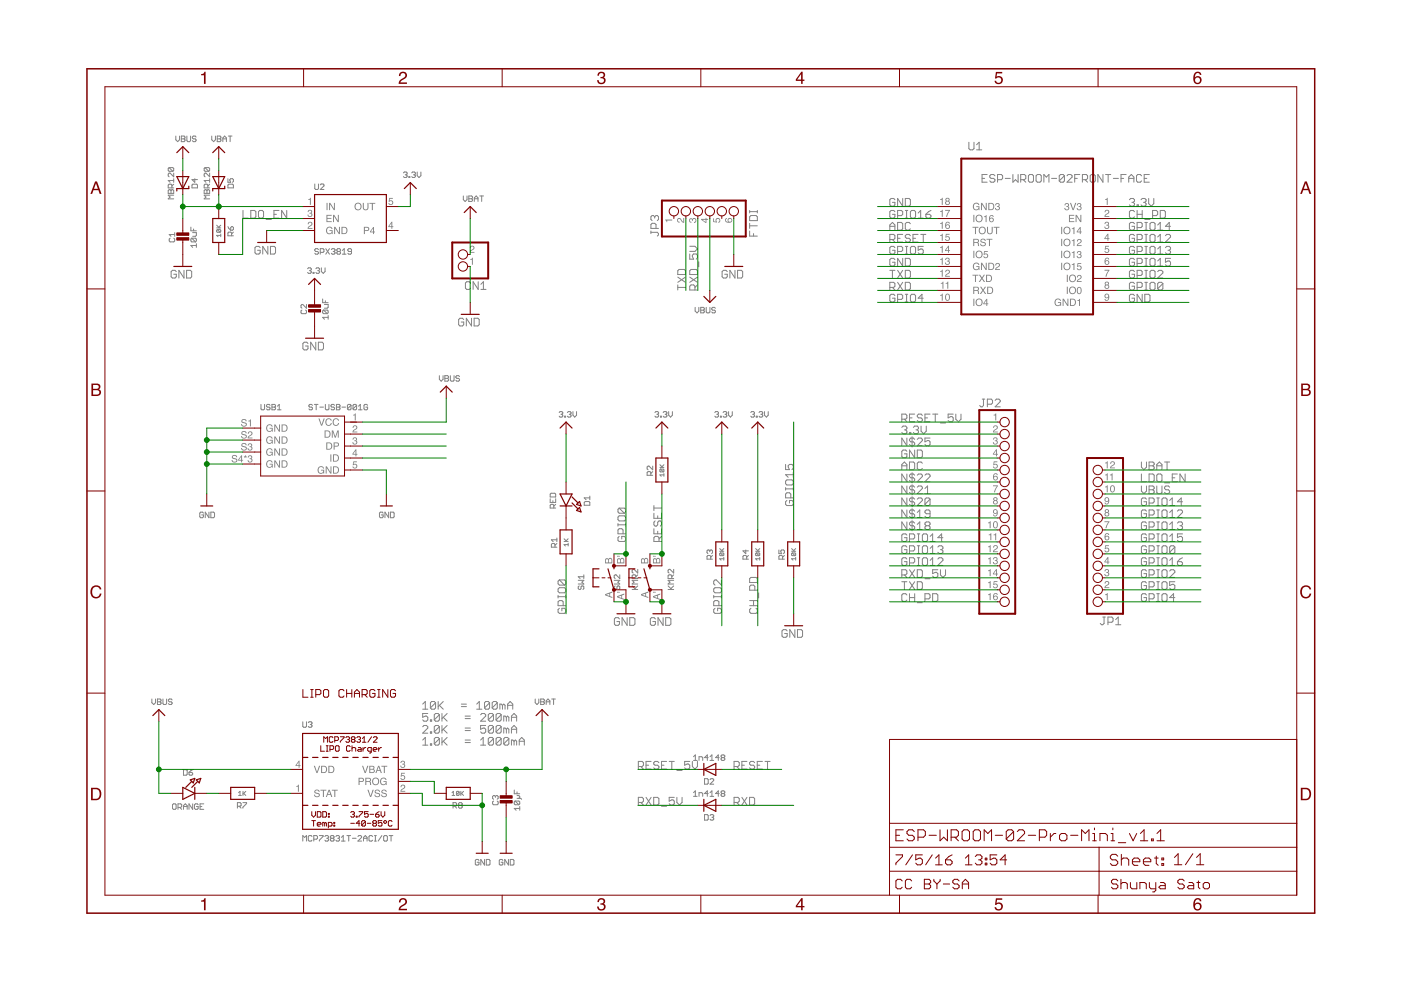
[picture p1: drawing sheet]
<svg xmlns="http://www.w3.org/2000/svg" width="297mm" height="210mm" viewBox="0 0 297 210" stroke-linecap="round" stroke-linejoin="round" font-family="sans-serif">
<g fill="none" stroke="#808080" stroke-width=".21">
<path d="M35.9 35.5l-.2 .2v.4l.2 .2h.7M35.9 35.5h.7l.2 .2v.4l-.2 .2M35.9 35.5l.7 .8M36.4 39.8v-.6l-.1-.1h-.4l-.2 .1v.6h1.1M36.8 36.7v.8l-.7-.8-.4 .2v.4l.2 .2M36.8 37.9v.8M36.8 39.1l-.4 .3M36.8 38.3h-1.1l.4 .4M37.3 28.9v.7l.4 .4 .4-.4v-.7M38.4 28.9h.6l.2 .2-.2 .3 .2 .4-.2 .2h-.6zM38.4 29.4h.6M39.6 28.9v.9l.2 .2h.4l.2-.2v-.9"/>
<path d="M41.6 29.1l-.2-.2h-.4l-.2 .4 .2 .1h.4l.2 .4-.2 .2h-.4l-.2-.2M43.5 35.5l-.2 .2v.4l.2 .2h.8M43.5 35.5h.8l.1 .2v.4l-.1 .2M43.5 35.5l.8 .8M44.1 39.8v-.6l-.2-.1h-.4l-.2 .1v.6h1.1M44.4 38.3h-1.1l.4 .4M44.4 36.7v.8l-.7-.8-.4 .2v.4l.2 .2M44.4 37.9v.8M44.4 39.1l-.3 .3M44.9 28.9v.7l.4 .4 .4-.4v-.7M46.1 28.9h.6l.1 .2-.1 .3 .1 .4-.1 .2h-.6zM46.1 29.4h.6"/>
<path d="M47.2 29.4h.8M47.2 30v-.7l.4-.4 .4 .4v.7M48.4 28.9h.8M48.8 28.9v1.1M85.5 36.7l.2-.2h.4l.2 .2-.2 .4M85.9 37.1h.2M86.1 37.1l.2 .2-.2 .3h-.4l-.2-.2M86.7 37.4h.2v.2h-.2zM87.3 36.7l.2-.2h.4l.2 .2-.2 .4M87.7 37.1h.2M87.9 37.1l.2 .2-.2 .3h-.4l-.2-.2M88.5 36.5v.8l.3 .3 .4-.3v-.8"/>
<path d="M208.2 37.8h.6M209.3 37h-1.1v1.6h1.1M210.9 37.3l-.2-.3h-.6l-.3 .3v.2l.3 .3h.6l.2 .3v.3l-.2 .2h-.6l-.3-.2M211.5 38.1h.8l.3-.3v-.5l-.3-.3h-.8v1.6M213.1 37.8h1.1M214.8 37v1.6l.5-.5 .6 .5v-1.6M216.4 38.1h.8l.3-.3v-.5l-.3-.3h-.8v1.6M216.9 38.1l.6 .5M218.3 37h.5l.3 .3v1.1l-.3 .2h-.5l-.3-.2v-1.1zM219.9 37h.6l.3 .3v1.1l-.3 .2h-.6l-.2-.2v-1.1zM221.3 38.6v-1.6l.5 .5 .6-.5v1.6M222.9 37.8h1.1"/>
<path d="M225.7 37.3l-.3-.3h-.5l-.3 .3v1.1M225.7 37.3v1.1l-.3 .2h-.5l-.3-.2M225.7 37.3l-1.1 1.1M226.2 37.3l.3-.3h.5l.3 .3v.2l-1.1 1.1h1.1M227.9 37.8h.5M228.9 37h-1v1.6M229.5 38.1h.8l.3-.3v-.5l-.3-.3h-.8v1.6M230 38.1l.6 .5M231.4 37h.5l.3 .3v1.1l-.3 .2h-.5l-.3-.2v-1.1zM233.8 37v1.6l-1-1.6v1.6M234.4 37h1.1M234.9 37v1.6"/>
<path d="M236.1 37.8h1M237.7 37.8h.5M238.8 37h-1.1v1.6M239.3 37.8h1.1M239.3 38.6v-1.1l.6-.5 .5 .5v1.1M242 37.3l-.2-.3h-.6l-.2 .3v1.1l.2 .2h.6l.2-.2M242.6 37.8h.5M243.7 37h-1.1v1.6h1.1M35.7 40.4l.2-.2 .4 .2 .3-.2 .2 .2v.6h-1.1zM36.3 40.4v.6M36.8 41.4h-1.1l.4 .4-.4 .4h1.1M37.4 57.6l-.3-.3h-.5l-.3 .3v1.1l.3 .2h.5l.3-.2v-.6h-.6"/>
<path d="M39 57.3v1.6l-1.1-1.6v1.6M39.6 57.3h.8l.2 .3v1.1l-.2 .2h-.8zM40.5 48.2v.7h1.1M40.7 50.5h.7l.2 .2v.4l-.2 .2M40.7 50.5l-.2 .2v.4l.2 .2h.7M40.7 50.5l.7 .8M40.9 49.3h.7v.6l-.2 .2h-.5M41 48.6v.3M41.6 52h-1.1l.4 .5M41.6 51.7v.8M43.3 40.4l.2-.2 .4 .2 .4-.2 .1 .2v.6h-1.1zM43.9 40.4v.6"/>
<path d="M44.4 41.4h-1.1l.4 .4-.4 .4h1.1M45.9 48.3h.9M45.9 47.8l.6 .5M46.1 48.7h.6l.1 .1-.1 .5M46.1 48.7l-.2 .4 .2 .2h.6M46.1 48.7l.6 .6M46.8 49.9h-.9l.3 .3M46.8 49.6v.6M46.8 47.8l-.4 .4M55.2 52.5l-.3-.3h-.6l-.2 .3v1.1l.2 .3h.6l.3-.3v-.5h-.6M56.8 52.2v1.7l-1.1-1.7v1.7M57.3 52.2h.8l.3 .3v1.1l-.3 .3h-.8z"/>
<path d="M65.2 57l.2-.2h.4l.2 .2-.2 .4M65.6 57.4h.2M65.8 57.4l.2 .2-.2 .4h-.4l-.2-.2M66.4 57.8h.2v.2h-.2zM67 57l.2-.2h.3l.3 .2-.3 .4M67.4 57.4h.1M67.5 57.4l.3 .2-.3 .4h-.3l-.2-.2M68.1 56.8v.8l.4 .4 .4-.4v-.8M98.2 41.6v.7l.4 .4 .4-.4v-.7M99.4 42.1h.6M99.4 41.6h.6l.2 .1-.2 .4 .2 .4-.2 .2h-.6zM100.6 42.7v-.7l.4-.4 .3 .4v.7"/>
<path d="M100.6 42.1h.7M101.7 41.6h.8M102.1 41.6v1.1M154.2 57.6l-.3-.3h-.5l-.3 .3v1.1l.3 .2h.5l.3-.2v-.6h-.6M155.8 57.3v1.6l-1.1-1.6v1.6M156.4 57.3h.8l.3 .3v1.1l-.3 .2h-.8zM158.9 49v1.1h1.7M158.9 44.6v.5M158.9 46l.3-.3h1.1l.3 .3v.8h-1.7zM158.9 47.3v1.1M158.9 47.9h1.7M158.9 44.9h1.7"/>
<path d="M159.8 49.5v.6M160.6 44.6v.5M65.3 72.8l-.3-.2h-.5l-.3 .2v1.1l.3 .3h.5l.3-.3v-.5h-.5M67 72.6v1.6l-1.1-1.6v1.6M67.5 72.6h.8l.3 .2v1.1l-.3 .3h-.8zM68.4 63.4v.8h1.2M68.6 65.7h.8l.2 .2v.4l-.2 .2M68.6 65.7l-.2 .2v.4l.2 .2h.8M68.6 65.7l.8 .8M68.8 64.6h.8v.6l-.2 .1h-.6M69 63.8v.4M69.6 67.3h-1.2l.4 .4"/>
<path d="M69.6 66.9v.8M93.2 79.7v.7l.3 .4 .4-.4v-.7M94.3 79.7h.6l.2 .1-.2 .4 .2 .4-.2 .2h-.6zM95.5 79.7v.9l.2 .2h.4l.2-.2v-.9M97.4 79.8l-.2-.1h-.3l-.3 .1 .3 .4h.3l.2 .2-.2 .4h-.3l-.3-.2M98.3 67.8l-.3-.3h-.5l-.3 .3v1l.3 .3h.5l.3-.3v-.5h-.5M100 67.5v1.6l-1.1-1.6v1.6M100.5 67.5h.8l.3 .3v1l-.3 .3h-.8zM147.4 65.2v.8l.4 .3 .4-.3v-.8M148.6 65.2h.5l.2 .2-.2 .4 .2 .3-.2 .2h-.5zM148.6 65.8h.5M149.7 65.2v.9l.2 .2h.4l.2-.2v-.9"/>
<path d="M151.7 65.4l-.2-.2h-.4l-.2 .2 .2 .4h.4l.2 .2-.2 .3h-.4l-.2-.2M94.3 80.2h.6M118.6 87.5l.1-.2h.4l.2 .2-.2 .3M118.9 87.8h.2M119.1 87.8l.2 .2-.2 .4h-.4l-.1-.2M119.7 88.2h.2v.2h-.2zM120.3 87.5l.2-.2h.4l.2 .2-.2 .3M120.7 87.8h.2M120.9 87.8l.2 .2-.2 .4h-.4l-.2-.2M121.5 87.3v.7l.4 .4 .3-.4v-.7M138.9 87.5l.2-.2h.3l.2 .2-.2 .3M139.3 87.8h.1"/>
<path d="M139.4 87.8l.2 .2-.2 .4h-.3l-.2-.2M139.9 99.1h.9M139.9 98.5l.6 .6M140 88.2h.2v.2h-.2zM140 99.5h.6l.2 .1-.2 .5M140 99.5l-.1 .1 .1 .5h.6M140 99.5l.6 .6M140.6 87.5l.2-.2h.4l.2 .2-.2 .3M140.8 98.5l-.5 .5M141 87.8h.2M141.2 87.8l.2 .2-.2 .4h-.4l-.2-.2M141.8 87.3v.7l.4 .4 .4-.4v-.7"/>
<path d="M151.6 87.5l.1-.2h.4l.2 .2-.2 .3M152 87.8h.1M152.1 87.8l.2 .2-.2 .4h-.4l-.1-.2M152.7 88.2h.2v.2h-.2zM153.3 87.5l.2-.2h.4l.2 .2-.2 .3M153.7 87.8h.2M153.9 87.8l.2 .2-.2 .4h-.4l-.2-.2M154.5 87.3v.7l.4 .4 .4-.4v-.7M159.2 87.5l.2-.2h.4l.2 .2-.2 .3M159.6 87.8h.2M159.8 87.8l.2 .2-.2 .4h-.4l-.2-.2M160.3 88.2h.2v.2h-.2z"/>
<path d="M160.9 87.5l.2-.2h.4l.2 .2-.2 .3M161.3 87.8h.2M161.5 87.8l.2 .2-.2 .4h-.4l-.2-.2M162.1 87.3v.7l.4 .4 .4-.4v-.7M43.1 108.8l-.2-.2h-.4l-.1 .2v.8l.1 .2h.4l.2-.2v-.4h-.3M44.3 108.6v1.2l-.8-1.2v1.2M44.7 108.6h.6l.2 .2v.8l-.2 .2h-.6zM81.2 108.8l-.2-.2h-.4l-.1 .2v.8l.1 .2h.4l.2-.2v-.4h-.4M82.4 108.6v1.2l-.8-1.2v1.2M82.8 108.6h.6l.2 .2v.8l-.2 .2h-.6zM116.6 105.7v.8h1.2v-.8M116.8 104.6h.8l.2 .2v.6h-1.2v-.6z"/>
<path d="M117.2 106.2v.3M117.4 107.7v-.6l-.2-.2h-.4l-.2 .2v.6h1.2M117.8 106.9l-.4 .4M119.6 114.8h.9M119.6 114.2l.6 .6M120.5 115.5h-.9l.3 .3M120.5 115.2v.6M120.5 114.2l-.5 .5M140.8 100.7h-.9l.3 .3M140.8 100.4v.6M152.6 116.9h.9M152.6 116.3l.6 .6"/>
<path d="M152.7 117.2l-.1 .5 .7 .1M152.7 117.2h.6l.2 .2-.2 .4M152.7 117.2l.6 .6M153.5 118.5h-.9l.3 .3M153.5 118.2v.6M153.5 116.3l-.5 .4M160.2 116.9h.9M160.2 116.3l.6 .6M160.4 117.2h.5l.2 .2-.2 .4M160.4 117.2l-.2 .5 .7 .1M160.4 117.2l.5 .6M161.1 118.5h-.9l.3 .3"/>
<path d="M161.1 118.2v.6M161.1 116.3l-.4 .4M167.8 116.9h.9M167.8 116.3l.6 .6M168 117.2l-.2 .5 .8 .1M168 117.2h.6l.1 .2-.1 .4M168 117.2l.6 .6M168.7 118.5h-.9l.3 .3M168.7 118.2v.6M168.7 116.3l-.4 .4M131.3 131.2l-.2-.2h-.6l-.2 .2v1.1l.2 .3h.6l.2-.3v-.5h-.5M133 131v1.6l-1.1-1.6v1.6"/>
<path d="M133.5 131h.8l.3 .2v1.1l-.3 .3h-.8zM134 125h1.2M134 124.2l.8 .8M134.8 122.7v-.6l-.2-.2h-.4l-.2 .2v.6h1.2M135.2 123h-1.2l.4 .4-.4 .4h1.2M135.2 120.7v.8l-.8-.8-.4 .2v.4l.2 .2M135.2 124.2l-.6 .6M135.2 121.9l-.4 .4M139 131.2l-.3-.2h-.6l-.2 .2v1.1l.2 .3h.6l.3-.3v-.5h-.6M140.6 131v1.6l-1.1-1.6v1.6M141.1 131h.9l.2 .2v1.1l-.2 .3h-.9zM141.6 125h1.2"/>
<path d="M141.6 124.2l.8 .8M142.4 122.7v-.6l-.2-.2h-.3l-.3 .2v.6h1.2M142.8 124.2l-.6 .6M142.8 123h-1.2l.4 .4-.4 .4h1.2M142.8 120.7v.8l-.8-.8-.4 .2v.4l.3 .2M142.8 121.9l-.4 .4M166.9 133.8l-.3-.3h-.5l-.3 .3v1.1l.3 .2h.5l.3-.2v-.6h-.6M168.5 133.5v1.6l-1.1-1.6v1.6M169.1 133.5h.8l.3 .3v1.1l-.3 .2h-.8zM32.2 148.2v.8l.4 .4 .4-.4v-.8M33.4 148.2h.6l.1 .2-.1 .4 .1 .4-.1 .2h-.6zM33.4 148.8h.6"/>
<path d="M34.5 148.2v1l.2 .2h.4l.2-.2v-1M36.5 148.4l-.2-.2h-.4l-.2 .4 .2 .2h.4l.2 .4-.2 .2h-.4l-.2-.2M89.6 149.3l.6-.6v1.7M89.6 156.9l.6-.5v1.6M89.6 150.4h1.1M89.6 154.1l.3-.3h.5l.3 .3v.3l-1.1 1h1.1M89.6 158h1.1M90.7 151.3h-1.1v.8l.8-.3 .3 .3v.5l-.3 .3h-.5l-.3-.3M91.2 152.6h.3v.3h-.3zM91.2 155.2h.3v.2h-.3zM91.2 157.7h.3v.3h-.3zM92.4 149v1.1l-.3 .3h-.6l-.3-.3"/>
<path d="M92.4 149l-.3-.3h-.6l-.3 .3v1.1M92.4 149l-1.2 1.1M92.9 148.7v1.7M93.2 149.5l.8 .9M93.2 151.6l-.3-.3h-.5l-.3 .3v1M93.2 151.6v1l-.3 .3h-.5l-.3-.3M93.2 154.1l-.3-.3h-.5l-.3 .3v1.1M93.2 156.6l-.3-.2h-.5l-.3 .2v1.1M93.2 154.1v1.1l-.3 .2h-.5l-.3-.2M93.2 156.6v1.1l-.3 .3h-.5l-.3-.3M93.2 151.6l-1.1 1M93.2 154.1l-1.1 1.1"/>
<path d="M93.2 156.6l-1.1 1.1M93.7 151.3v1.6M93.7 153.8v1.6M93.7 156.4v1.6M94 148.7l-1.1 1.1M94 152.1l.8 .8M94 154.6l.8 .8M94 157.2l.8 .8M94.8 151.3l-1.1 1.1M94.8 153.8l-1.1 1.1M94.8 156.4l-1.1 1M97.8 149.8h1.1"/>
<path d="M97.8 149.3h1.1M98.6 151.8h1.1M98.6 152.4h1.1M98.6 154.9h1.1M98.6 154.4h1.1M98.6 157.4h1.1M98.6 156.9h1.1M101.1 150.4h1.1M101.1 149.3l.5-.6v1.7M101.9 151.6l.3-.3h.5l.3 .3v.2l-1.1 1.1h1.1M101.9 158h1.1M101.9 156.9l.5-.5v1.6"/>
<path d="M103 153.8h-1.1v.8l.8-.2 .3 .2v.6l-.3 .2h-.5l-.3-.2M103.8 149v1.1l-.3 .3h-.5l-.3-.3M103.8 149l-.3-.3h-.5l-.3 .3v1.1M103.8 149l-1.1 1.1M104.6 151.6l-.2-.3h-.6l-.3 .3v1M104.6 151.6v1l-.2 .3h-.6l-.3-.3M104.6 154.1l-.2-.3h-.6l-.3 .3v1.1M104.6 156.6l-.2-.2h-.6l-.3 .2v1.1M104.6 154.1v1.1l-.2 .2h-.6l-.3-.2M104.6 156.6v1.1l-.2 .3h-.6l-.3-.3M104.6 151.6l-1.1 1M104.6 154.1l-1.1 1.1"/>
<path d="M104.6 156.6l-1.1 1.1M105.4 149v1.1l-.2 .3h-.6l-.2-.3M105.4 149l-.2-.3h-.6l-.2 .3v1.1M105.4 149l-1 1.1M106.3 151.6l-.3-.3h-.6l-.2 .3v1M106.3 151.6v1l-.3 .3h-.6l-.2-.3M106.3 154.1l-.3-.3h-.6l-.2 .3v1.1M106.3 156.6l-.3-.2h-.6l-.2 .2v1.1M106.3 154.1v1.1l-.3 .2h-.6l-.2-.2M106.3 156.6v1.1l-.3 .3h-.6l-.2-.3M106.3 151.6l-1.1 1M106.3 154.1l-1.1 1.1"/>
<path d="M106.3 156.6l-1.1 1.1M106.5 149.5l-.2-.2h-.3v1.1M106.5 149.5v.9M106.5 149.5l.3-.2 .3 .2v.9M107.4 152.1l-.3-.3h-.3v1.1M107.4 154.6l-.3-.2h-.3v1M107.4 152.1v.8M107.4 154.6v.8M107.4 152.1l.2-.3 .3 .3v.8M107.4 154.6l.2-.2 .3 .2v.8M107.6 150.4v-1.1l.6-.6 .5 .6v1.1M107.6 149.5h1.1"/>
<path d="M107.9 156.6l-.3-.2h-.5l-.3 .2v1.1M107.9 156.6v1.1l-.3 .3h-.5l-.3-.3M107.9 156.6l-1.1 1.1M108.4 152.9v-1.1l.6-.5 .5 .5v1.1M108.4 155.4v-1l.6-.6 .5 .6v1M108.4 152.1h1.1M108.4 154.6h1.1M109 157.2l-.3-.3h-.3v1.1M109 157.2l.3-.3 .2 .3v.8M109 157.2v.8M110.1 158v-1.1l.5-.5 .6 .5v1.1M110.1 157.2h1.1"/>
<path d="M113.5 148.2v.8l.4 .4 .3-.4v-.8M114.6 148.2h.6l.2 .2-.2 .4 .2 .4-.2 .2h-.6zM114.6 148.8h.6M115.8 148.8h.8M115.8 149.4v-.8l.4-.4 .4 .4v.8M117 148.2h.8M117.4 148.2v1.2M36.8 170.4h.3l.2 .2v.8l-.2 .2h-.3l-.2-.2v-.8zM37.7 171.2h.6l.2-.2v-.4l-.2-.2h-.6v1.2M38.1 171.2l.4 .4M38.9 171.6v-.8l.4-.4 .4 .4v.8M38.9 171h.8"/>
<path d="M40.9 170.4v1.2l-.8-1.2v1.2M42 170.6l-.2-.2h-.4l-.2 .2v.8l.2 .2h.4l.2-.2v-.4h-.4M42.4 171h.4M43.2 170.4h-.8v1.2h.8M50.6 168.7h.6M50.6 168.1l.3-.3v.9M51.5 167.8v.9M51.7 168.2l.4 .5M52.1 167.8l-.6 .6M95.8 168.7h.6M95.8 168.1l.3-.3v.9M97.3 167.9l-.4-.1-.1 .1v.6"/>
<path d="M97.3 167.9v.6l-.1 .2-.4-.2M97.3 167.9l-.5 .6M97.7 167.8v.9M97.9 168.2l.4 .5M98.3 167.8l-.6 .6M109 167.5v.8h1.2M109.2 169.8l.8 .8M109.2 169.8h.8l.2 .2v.4l-.2 .2M109.2 169.8l-.2 .2v.4l.2 .2h.8M109.6 169.3h.8l.2 .2M109.6 168.7h.4l.2 .2-.2 .4M109.6 167.9v.4"/>
<path d="M110.2 171.4h-1.2l.4 .4M110.2 171v.8M147 160.4l.4-.3v1.1M147 168.1l.4-.4v1.1M147 161.2h.8M147 168.8h.8M148.2 161.2v-.8h.6l.2 .2v.6M148.2 168.8v-.7h.6l.2 .2v.5M150.2 160.6h-.8l.6-.5v1.1M150.2 168.3h-.8l.6-.6v1.1M150.5 161.2h.8M150.5 160.4l.4-.3v1.1"/>
<path d="M150.5 168.1l.4-.4v1.1M150.5 168.8h.8M152.5 160.6h-.8l.6-.5v1.1M152.5 168.3h-.8l.6-.6v1.1M153.1 160.6l-.2 .2 .2 .4h.4l.2-.2-.2-.4M153.1 160.6h.4M153.1 160.6l-.2-.2 .2-.3h.4l.2 .2-.2 .3M153.1 168.3l-.2-.2 .2-.4h.4l.2 .2-.2 .4M153.1 168.3l-.2 .1 .2 .4h.4l.2-.1-.2-.4M153.1 168.3h.4M101.6 182.4l-.3-.2h-.3l-.2 .2v.8l.2 .2h.3l.3-.2v-.4h-.4M102.7 182.2v1.2l-.8-1.2v1.2"/>
<path d="M103.1 182.2h.6l.2 .2v.8l-.2 .2h-.6zM106.6 182.4l-.2-.2h-.4l-.1 .2v.8l.1 .2h.4l.2-.2v-.4h-.4M107.8 182.2v1.2l-.8-1.2v1.2M108.2 182.2h.6l.2 .2v.8l-.2 .2h-.6z"/>
</g>
<g fill="#808080">
<path d="M234.2 57.2h1l-.6 1.5h-.2l.1-.3 .5-1h-.8z"/>
<path d="M234.3 52.1h.8v.2h-.6l-.1 .4a.52 .52 0 0 1 .8 .3 .52 .52 0 0 1-.4 .7 .52 .52 0 0 1-.6-.5h.2a.33 .33 0 0 0 .4 .2 .33 .33 0 0 0 .1-.5 .33 .33 0 0 0-.5 0h-.2z"/>
<path d="M234.3 47.1a.43 .43 0 0 1 .7 0 .43 .43 0 0 1-.1 .6 .5 .5 0 0 1-.1 .9 .5 .5 0 0 1-.7-.5h.2a.3 .3 0 0 0 .5 .3 .3 .3 0 0 0 0-.6h-.2v-.1a.25 .25 0 0 0 .3-.2 .25 .25 0 0 0-.2-.3l-.5 .3z"/>
<path d="M234.4 44.6a.52 .52 0 0 1 .8 .2 .52 .52 0 0 1-.5 .7l-.3 .3h.8v.2h-1l.1-.5a.59 .59 0 0 0 .6-.8h-.4l-.1 .3h-.2z"/>
<path d="M234.3 42.2l.6-.3v1.5h-.2v-1h-.4z"/>
<path d="M206.5 43.2a.68 .68 0 0 1 1.1 .3h-.2a.58 .58 0 0 0-1 .1 .58 .58 0 0 0 .6 .8 .45 .45 0 0 0 .5-.5h-.5v-.2h.7v.9l-.2-.2a.77 .77 0 0 1-1.1-.1 .77 .77 0 0 1 .1-1.1zM208 43h.2l.8 1.3v-1.3h.2v1.6h-.2l-.8-1.3v1.3h-.2zM209.7 43.2v1.2h.4a.6 .6 0 0 0 .5-.6 .6 .6 0 0 0-.5-.6zM209.5 43h.7a.78 .78 0 0 1 .6 .8 .78 .78 0 0 1-.6 .8h-.7zM211.2 43.1a.43 .43 0 0 1 .6 0 .43 .43 0 0 1 0 .7 .5 .5 0 0 1-.1 .8 .5 .5 0 0 1-.7-.5h.2a.3 .3 0 0 0 .4 .3 .3 .3 0 0 0 0-.5h-.2v-.2a.25 .25 0 0 0 .3-.2 .25 .25 0 0 0-.2-.3l-.5 .3z"/>
<path d="M199.3 42.2l.6-.3v1.5h-.2v-1h-.4zM200.6 42.3a.25 .25 0 0 0 .5 0 .25 .25 0 0 0-.5 0zM200.6 43a.31 .31 0 0 0 .6 0 .31 .31 0 0 0-.6 0zM200.5 42.1a.43 .43 0 0 1 .7-.1 .43 .43 0 0 1 0 .6 .46 .46 0 0 1 0 .7 .46 .46 0 0 1-.6 0 .46 .46 0 0 1 0-.7l-.2-.3z"/>
<path d="M206.4 45.6h.2v1.5h-.2zM206.8 46.3a.8 .8 0 0 1 1.6 0 .8 .8 0 0 1-1.6 0zM207 46.3a.6 .6 0 0 0 1.2 0 .6 .6 0 0 0-1.2 0zM208.6 45.9l.6-.3v1.5h-.2v-1.1h-.4zM209.9 45.8l.5-.2 .3 .4-.6-.2-.2 .5a.51 .51 0 0 1 .8 .2 .51 .51 0 0 1-.4 .7 .51 .51 0 0 1-.6-.5zM209.9 46.6a.32 .32 0 0 0 .6 0 .32 .32 0 0 0-.6 0z"/>
<path d="M199.3 44.8l.6-.3v1.5h-.2v-1.1h-.4zM200.4 44.5h1l-.6 1.5h-.2l.1-.3 .5-1h-.8z"/>
<path d="M206.2 48.1h1.2v.2h-.5v1.3h-.2v-1.3h-.5zM207.5 48.9a.8 .8 0 0 1 1.6 0 .8 .8 0 0 1-1.6 0zM207.7 48.8a.6 .6 0 0 0 1.2 0 .6 .6 0 0 0-1.2 0zM209.3 48.1h.2v.9a.4 .4 0 0 0 .4 .5 .4 .4 0 0 0 .4-.5v-.9h.2v.9a.61 .61 0 0 1-.6 .7 .61 .61 0 0 1-.6-.7zM210.7 48.1h1.2v.2h-.5v1.3h-.2v-1.3h-.5z"/>
<path d="M199.3 47.3l.6-.3v1.5h-.2v-1h-.4zM200.6 47.2l.5-.2 .3 .4-.6-.2-.2 .5a.51 .51 0 0 1 .8 .2 .51 .51 0 0 1-.4 .7 .51 .51 0 0 1-.6-.5zM200.6 48a.32 .32 0 0 0 .6 0 .32 .32 0 0 0-.6 0z"/>
<path d="M206.6 50.8v.5h.4a.27 .27 0 0 0 .4-.2 .27 .27 0 0 0-.3-.3zM206.3 50.6h.8a.42 .42 0 0 1 .4 .3 .42 .42 0 0 1-.2 .5l.3 .8h-.2l-.1-.6-.3-.1h-.4v.7h-.3zM208 50.7l.4-.1a.5 .5 0 0 1 .6 .5h-.2a.36 .36 0 0 0-.4-.3 .36 .36 0 0 0-.3 .3v.1a.66 .66 0 0 1 .8 .8 .66 .66 0 0 1-.6 .2 .66 .66 0 0 1-.5-.5h.2a.4 .4 0 0 0 .4 .3 .4 .4 0 0 0 .4-.3l-.1-.1a.64 .64 0 0 1-.6-.2 .64 .64 0 0 1-.1-.7zM209.2 50.6h1.2v.2h-.5v1.4h-.2v-1.4h-.5z"/>
<path d="M199.3 49.8l.6-.2v1.5h-.2v-1.1h-.4zM200.5 49.6h.8v.2h-.6l-.1 .4a.52 .52 0 0 1 .8 .2 .52 .52 0 0 1-.4 .7 .52 .52 0 0 1-.6-.4h.2a.33 .33 0 0 0 .5 .1 .33 .33 0 0 0 0-.5 .33 .33 0 0 0-.5 .1h-.2z"/>
<path d="M206.4 53.2h.2v1.5h-.2zM206.8 54a.8 .8 0 0 1 1.6 0 .8 .8 0 0 1-1.6 0zM207 53.9a.6 .6 0 0 0 1.2 0 .6 .6 0 0 0-1.2 0zM208.7 53.2h.7v.2h-.6l-.1 .4a.52 .52 0 0 1 .8 .3 .52 .52 0 0 1-.4 .7 .52 .52 0 0 1-.6-.5h.2a.33 .33 0 0 0 .5 .2 .33 .33 0 0 0 0-.5 .33 .33 0 0 0-.5 .1l-.2-.1z"/>
<path d="M199.3 52.4l.6-.3v1.5h-.2v-1.1h-.4zM201 52.4l-.5 .7h.5zM201 52.1h.2v1h.2v.1h-.2v.4h-.2v-.4h-.6z"/>
<path d="M206.5 55.9a.68 .68 0 0 1 1.1 .3h-.2a.58 .58 0 0 0-1 .1 .58 .58 0 0 0 .6 .8 .45 .45 0 0 0 .5-.5h-.5v-.2h.7v.8l-.2-.1a.77 .77 0 0 1-1.1-.1 .77 .77 0 0 1 .1-1.1zM208 55.7h.2l.8 1.3v-1.3h.2v1.5h-.2l-.8-1.2v1.2h-.2zM209.7 55.9v1.2h.4a.6 .6 0 0 0 .5-.6 .6 .6 0 0 0-.5-.6zM209.5 55.7h.7a.78 .78 0 0 1 .6 .8 .78 .78 0 0 1-.6 .7h-.7zM211.2 55.8a.52 .52 0 0 1 .8 .3 .52 .52 0 0 1-.5 .7l-.3 .3h.8v.1h-1l.2-.4a.59 .59 0 0 0 .5-.8h-.3l-.2 .3h-.2z"/>
<path d="M199.3 54.9l.6-.3v1.5h-.2v-1h-.4zM200.6 54.7a.43 .43 0 0 1 .6 0 .43 .43 0 0 1 0 .6 .5 .5 0 0 1-.2 .9 .5 .5 0 0 1-.6-.5h.2a.3 .3 0 0 0 .4 .3 .3 .3 0 0 0 0-.5l-.2-.1v-.1a.25 .25 0 0 0 .3-.2 .25 .25 0 0 0-.2-.3l-.5 .3z"/>
<path d="M206.2 58.3h1.2v.1h-.5v1.4h-.2v-1.4h-.5zM207.5 58.3h.3l.4 .5 .4-.5h.2l-.5 .7 .6 .8h-.3l-.4-.6-.4 .6h-.3l.6-.8zM209.3 58.4v1.2h.3a.6 .6 0 0 0 .5-.6 .6 .6 0 0 0-.5-.6zM209.1 58.3h.6a.78 .78 0 0 1 .6 .7 .78 .78 0 0 1-.6 .8h-.6z"/>
<path d="M199.3 57.5l.6-.3v1.5h-.2v-1.1h-.4zM200.6 57.3a.52 .52 0 0 1 .8 .2 .52 .52 0 0 1-.5 .7l-.3 .3h.8v.2h-1l.2-.5a.59 .59 0 0 0 .5-.8h-.4l-.1 .3h-.2z"/>
<path d="M206.6 61v.5h.4a.27 .27 0 0 0 .4-.3 .27 .27 0 0 0-.3-.2zM206.3 60.8h.8a.42 .42 0 0 1 .4 .3 .42 .42 0 0 1-.2 .5l.3 .7h-.2l-.1-.5-.3-.1h-.4v.6h-.3zM207.8 60.8h.2l.4 .6 .4-.6h.3l-.5 .7 .5 .8h-.3l-.4-.6-.4 .6h-.3l.6-.8zM209.5 61v1.1h.4a.6 .6 0 0 0 .5-.5 .6 .6 0 0 0-.5-.6zM209.3 60.8h.6a.78 .78 0 0 1 .7 .8 .78 .78 0 0 1-.7 .7h-.6z"/>
<path d="M199.5 60l.5-.3v1.5h-.2v-1h-.3zM200.5 60l.6-.3v1.5h-.2v-1h-.4z"/>
<path d="M206.4 63.3h.2v1.6h-.2zM206.8 64.1a.8 .8 0 0 1 1.6 0 .8 .8 0 0 1-1.6 0zM207 64.1a.6 .6 0 0 0 1.2 0 .6 .6 0 0 0-1.2 0zM209.1 63.7l-.5 .6h.5zM209.2 63.4h.1v.9h.2v.2h-.2v.4h-.2v-.4h-.6z"/>
<path d="M199.3 62.5l.6-.2v1.4h-.2v-1h-.4zM200.5 62.4a.64 .64 0 0 1 .8 .1 .64 .64 0 0 1 .1 .9 .53 .53 0 0 1-.7 .4 .53 .53 0 0 1-.3-.8zM200.8 62.5a.83 .83 0 0 0 .1 1.1 .7 .7 0 0 0 0-1.2z"/>
<path d="M223.8 63.5a.68 .68 0 0 1 1.2 .3h-.3a.58 .58 0 0 0-.9 .1 .58 .58 0 0 0 .5 .8 .45 .45 0 0 0 .5-.5h-.5v-.2h.7v.9l-.2-.2a.77 .77 0 0 1-1.1-.1 .77 .77 0 0 1 .1-1.1zM225.3 63.3h.2l.8 1.3v-1.3h.2v1.6h-.2l-.8-1.3v1.3h-.2zM227.1 63.5v1.2h.3a.6 .6 0 0 0 .5-.6 .6 .6 0 0 0-.5-.6zM226.9 63.3h.6a.78 .78 0 0 1 .6 .8 .78 .78 0 0 1-.6 .8h-.6zM228.4 63.7l.6-.3v1.5h-.2v-1.1h-.4z"/>
<path d="M234.3 62.4a.66 .66 0 0 1 .8 .2 .66 .66 0 0 1 0 .8 .46 .46 0 0 1-.5 .4 .46 .46 0 0 1-.4-.4h.2a.3 .3 0 0 0 .3 .2 .3 .3 0 0 0 .3-.3v-.2a.48 .48 0 0 1-.7 0 .48 .48 0 0 1 0-.7zM234.4 62.7a.32 .32 0 0 0 .6 0 .32 .32 0 0 0-.6 0z"/>
<path d="M226.2 60.8h.2v1.5h-.2zM226.6 61.6a.8 .8 0 0 1 1.6 0 .8 .8 0 0 1-1.6 0zM226.8 61.5a.6 .6 0 0 0 1.2 0 .6 .6 0 0 0-1.2 0zM228.5 61a.64 .64 0 0 1 .8 .1 .64 .64 0 0 1 0 .8 .53 .53 0 0 1-.7 .4 .53 .53 0 0 1-.3-.7zM228.7 61a.83 .83 0 0 0 .1 1.2 .7 .7 0 0 0 0-1.2z"/>
<path d="M234.4 60.1a.25 .25 0 0 0 .5 0 .25 .25 0 0 0-.5 0zM234.4 60.8a.31 .31 0 0 0 .6 0 .31 .31 0 0 0-.6 0zM234.3 59.8a.43 .43 0 0 1 .7 0 .43 .43 0 0 1-.1 .6 .46 .46 0 0 1 .1 .7 .46 .46 0 0 1-.7 0 .46 .46 0 0 1 .1-.7l-.2-.3z"/>
<path d="M226.2 58.3h.2v1.5h-.2zM226.6 59a.8 .8 0 0 1 1.6 0 .8 .8 0 0 1-1.6 0zM226.8 59a.6 .6 0 0 0 1.2 0 .6 .6 0 0 0-1.2 0zM228.5 58.4a.52 .52 0 0 1 .8 .2 .52 .52 0 0 1-.5 .7l-.3 .3h.8v.2h-1l.2-.5a.59 .59 0 0 0 .5-.8h-.3l-.2 .3h-.2z"/>
<path d="M225 55.7h.2v1.5h-.2zM225.5 56.5a.79 .79 0 0 1 1.5 0 .79 .79 0 0 1-1.5 0zM225.7 56.5a.59 .59 0 0 0 1.1 0 .59 .59 0 0 0-1.1 0zM227.2 56l.6-.2v1.4h-.2v-1h-.4zM228.5 55.8h.7v.2h-.6l-.1 .4a.52 .52 0 0 1 .8 .2 .52 .52 0 0 1-.4 .7 .52 .52 0 0 1-.6-.4h.2a.33 .33 0 0 0 .5 .1 .33 .33 0 0 0 0-.5 .33 .33 0 0 0-.5 .1h-.1z"/>
<path d="M234.4 54.8l.5-.1 .3 .3-.6-.2-.2 .6a.51 .51 0 0 1 .8 .1 .51 .51 0 0 1-.4 .7 .51 .51 0 0 1-.6-.5zM234.4 55.7a.32 .32 0 0 0 .6 0 .32 .32 0 0 0-.6 0z"/>
<path d="M225 53.2h.2v1.5h-.2zM225.5 54a.79 .79 0 0 1 1.5 0 .79 .79 0 0 1-1.5 0zM225.7 53.9a.59 .59 0 0 0 1.1 0 .59 .59 0 0 0-1.1 0zM227.2 53.5l.6-.3v1.5h-.2v-1h-.4zM228.5 53.3a.43 .43 0 0 1 .6 0 .43 .43 0 0 1 0 .6 .5 .5 0 0 1-.1 .9 .5 .5 0 0 1-.7-.5h.2a.3 .3 0 0 0 .4 .3 .3 .3 0 0 0 0-.6h-.2v-.1a.25 .25 0 0 0 .4-.2 .25 .25 0 0 0-.3-.3l-.5 .3z"/>
<path d="M225 50.6h.2v1.6h-.2zM225.5 51.4a.79 .79 0 0 1 1.5 0 .79 .79 0 0 1-1.5 0zM225.7 51.4a.59 .59 0 0 0 1.1 0 .59 .59 0 0 0-1.1 0zM227.2 51l.6-.3v1.5h-.2v-1.1h-.4zM228.5 50.8a.52 .52 0 0 1 .8 .2 .52 .52 0 0 1-.5 .7l-.3 .3h.8v.2h-1l.2-.5a.59 .59 0 0 0 .5-.8h-.3l-.2 .3h-.2z"/>
<path d="M234.8 49.8l-.5 .7h.5zM234.8 49.6h.2v.9h.2v.2h-.2v.4h-.2v-.4h-.7z"/>
<path d="M225 48.1h.2v1.5h-.2zM225.5 48.9a.79 .79 0 0 1 1.5 0 .79 .79 0 0 1-1.5 0zM225.7 48.8a.59 .59 0 0 0 1.1 0 .59 .59 0 0 0-1.1 0zM227.2 48.4l.6-.3v1.5h-.2v-1h-.4zM228.9 48.4l-.4 .7h.4zM229 48.1h.1v1h.2v.2h-.2v.3h-.2v-.3h-.6z"/>
<path d="M226.6 45.6h1.2v.1h-1v.5h.9v.2h-.9v.5h1v.2h-1.2zM228 45.6h.3l.8 1.2v-1.2h.2v1.5h-.3l-.8-1.2v1.2h-.2z"/>
<path d="M225.9 43.1a.43 .43 0 0 1 .6 0 .43 .43 0 0 1 0 .7 .5 .5 0 0 1-.1 .8 .5 .5 0 0 1-.7-.5h.2a.3 .3 0 0 0 .4 .3 .3 .3 0 0 0 0-.5h-.2v-.2a.25 .25 0 0 0 .4-.2 .25 .25 0 0 0-.3-.3l-.5 .3zM226.9 43h.2l.4 1.3 .5-1.3h.2l-.6 1.6h-.2zM228.5 43.1a.43 .43 0 0 1 .6 0 .43 .43 0 0 1 0 .7 .5 .5 0 0 1-.1 .8 .5 .5 0 0 1-.7-.5h.2a.3 .3 0 0 0 .4 .3 .3 .3 0 0 0 0-.5h-.2v-.2a.25 .25 0 0 0 .4-.2 .25 .25 0 0 0-.3-.3l-.5 .3z"/>
</g>
<path d="M205.4 30.2v1.3l.3 .3h.5l.3-.3v-1.3M207.1 31.8h1.1M207.1 30.7l.5-.5v1.6M138 49.3h1.4l.2 .2v.3l-.2 .3M138 49v.5M138.8 46l.3-.3h.3l.2 .3v.5l-.2 .3M138.8 46l-.3-.3h-.2l-.3 .3v.5l.3 .3M138.8 46v.2M139.1 48.4v-.8l-.3-.3h-.5l-.3 .3v.8h1.6" fill="none" stroke="#808080" stroke-width=".21"/>
<g fill="#808080">
<path d="M141 46.6h1.5v.2h-1v.3h-.2z"/>
<path d="M143.7 46.3a.87 .87 0 0 1 1.1 .7h.1v-.8h.2v1l-.5-.1a.59 .59 0 0 0-.8-.6v.4l.3 .1v.2l-.3-.1-.2-.2z"/>
<path d="M146.2 46.4l.3-.1 .3 .2a.5 .5 0 0 1 .9 .1 .5 .5 0 0 1-.6 .7v-.2a.32 .32 0 0 0 .4-.5 .3 .3 0 0 0-.6 0v.3l-.2-.1a.25 .25 0 0 0-.1-.3 .25 .25 0 0 0-.3 .2l.3 .5-.5-.3z"/>
<path d="M151.2 46.3h.2v.6l.4 .1a.52 .52 0 0 1 .2-.8 .52 .52 0 0 1 .7 .4 .52 .52 0 0 1-.4 .6v-.2a.33 .33 0 0 0 .2-.4 .33 .33 0 0 0-.6-.1 .33 .33 0 0 0 .1 .5v.2l-.8-.1z"/>
<path d="M148.9 46.6l.7 .5v-.5zM148.6 46.4h1v-.2h.2v.2h.3v.2h-.3v.7h-.2l-1-.7z"/>
<path d="M153.8 46.3l.3-.1-.2 .6 .5 .2a.51 .51 0 0 1 .2-.8 .51 .51 0 0 1 .7 .4 .51 .51 0 0 1-.5 .6 .69 .69 0 0 1-.8-.1 .69 .69 0 0 1-.2-.8zM154.4 46.7a.35 .35 0 0 0 .7 0 .35 .35 0 0 0-.7 0z"/>
</g>
<g fill="none" stroke="#808080" stroke-width=".21">
<path d="M66.7 39v1l.2 .2h.4l.2-.2v-1M67.9 39.2l.2-.2h.4l.2 .2v.2l-.8 .8h.8M67.5 52.9l-.2-.2h-.4l-.2 .4 .2 .2h.4l.2 .4-.2 .2h-.4l-.2-.2M67.9 53.5h.6l.2-.2v-.4l-.2-.2h-.6v1.2M69.1 52.7l.7 1.2M69.8 52.7l-.7 1.2M70.3 52.9l.1-.2h.4l.2 .2-.2 .4M70.6 53.3h.2M70.8 53.3l.2 .2-.2 .4h-.4l-.1-.2M71.6 53.3l-.2-.2 .2-.4h.4l.2 .2-.2 .4M71.6 53.3h.4M71.6 53.3l-.2 .2 .2 .4h.4l.2-.2-.2-.4"/>
<path d="M72.6 53.9h.8M72.6 53.1l.4-.4v1.2M74.5 53.3h-.5l-.3-.2 .3-.4h.3l.2 .2v.8l-.2 .2h-.3l-.3-.2M64 65.7l-.2 .2v.4l.2 .2h.8l.2-.2v-.4l-.2-.2M65 64.6v.7l-.8-.7-.4 .1v.5l.2 .1"/>
</g>
<g fill="#808080">
<path d="M65.4 42.2l.5-.3v1.5h-.2v-1h-.3z"/>
<path d="M82.5 42h.8v.1h-.6l-.1 .5a.52 .52 0 0 1 .7 .2 .52 .52 0 0 1-.3 .7 .52 .52 0 0 1-.7-.4h.2a.33 .33 0 0 0 .5 .1 .33 .33 0 0 0 .1-.5 .33 .33 0 0 0-.5 .1h-.2z"/>
<path d="M65.4 44.6a.43 .43 0 0 1 .7-.1 .43 .43 0 0 1-.1 .7 .5 .5 0 0 1-.1 .8 .5 .5 0 0 1-.7-.5h.2a.3 .3 0 0 0 .4 .3 .3 .3 0 0 0 0-.5h-.2l.1-.2a.25 .25 0 0 0 .3-.2 .25 .25 0 0 0-.3-.3l-.5 .4z"/>
<path d="M65.4 47.1a.52 .52 0 0 1 .8 .3 .52 .52 0 0 1-.5 .6l-.3 .3h.8v.2h-1l.2-.5a.59 .59 0 0 0 .6-.7l-.4-.1-.2 .3h-.1z"/>
<path d="M69.2 43h.2v1.6h-.2zM69.8 43h.2l.8 1.3v-1.3h.2v1.6h-.2l-.8-1.3v1.3h-.2z"/>
<path d="M75.2 43.8a.79 .79 0 0 1 1.5 0 .79 .79 0 0 1-1.5 0zM75.4 43.8a.59 .59 0 0 0 1.1 0 .59 .59 0 0 0-1.1 0zM76.9 43h.2v1a.4 .4 0 0 0 .4 .4 .4 .4 0 0 0 .4-.4v-1h.2v.9a.61 .61 0 0 1-.6 .7 .61 .61 0 0 1-.6-.7zM78.3 43h1.3v.2h-.6v1.4h-.2v-1.4h-.5z"/>
<path d="M69.2 45.6h1.1v.1h-.9v.5h.9v.2h-.9v.5h.9v.2h-1.1zM70.6 45.6h.3l.7 1.2v-1.2h.2v1.5h-.2l-.8-1.3v1.3h-.2z"/>
<path d="M69.3 48.3a.68 .68 0 0 1 1.2 .3h-.2a.58 .58 0 0 0-1 .1 .58 .58 0 0 0 .6 .8 .45 .45 0 0 0 .4-.5h-.4v-.2h.6v.8l-.2-.2a.77 .77 0 0 1-1.1 0 .77 .77 0 0 1 .1-1.1zM70.8 48.1h.3l.8 1.2v-1.2h.2v1.5h-.3l-.8-1.2v1.2h-.2zM72.6 48.3v1.2h.4a.6 .6 0 0 0 .5-.6 .6 .6 0 0 0-.5-.6zM72.4 48.1h.6a.78 .78 0 0 1 .7 .8 .78 .78 0 0 1-.7 .7h-.6z"/>
<path d="M77.1 48.1h.7a.44 .44 0 0 1 .5 .4 .44 .44 0 0 1-.5 .5h-.4v.6h-.3zM77.4 48.3v.5h.4a.27 .27 0 0 0 .3-.3 .27 .27 0 0 0-.3-.2zM79.1 48.4l-.5 .7h.5zM79.1 48.1h.2v1h.2v.2h-.2v.3h-.2v-.3h-.7z"/>
<path d="M83 47.3l-.5 .7h.5zM83 47h.2v1h.2v.1h-.2v.4h-.2v-.4h-.7z"/>
</g>
<g fill="none" stroke="#808080" stroke-width=".21">
<path d="M40.7 39.2l.2-.1h.8l.2 .1v.6h-1.2zM41.3 37.9v.8l-.6-.6h1.2M48.3 39.2l.2-.1h.8l.2 .1v.6h-1.2zM48.3 37.9v.8h.6l-.2-.4 .2-.4h.4l.2 .2v.4l-.2 .2M36.1 50.5l-.2 .2v.4l.2 .2h.8l.1-.2v-.4l-.1-.2M37 49.3v.8M37 49.7h-1.1l.4 .4M48.3 48l.6 .8M48.9 48.2l.4-.2 .2 .2v.4l-.2 .2h-.4zM49.1 50v-.6l-.2-.2h-.4l-.2 .2v.6h1.2M49.5 49.2l-.4 .4M138.4 98.8v.8l-.8-.8-.4 .2v.4l.2 .2"/>
<path d="M138.4 100l-.4 .4M138 100.8v-.6l-.2-.2h-.4l-.2 .2v.6h1.2M150.5 116.8l-.2-.2-.4 .2v.4l.2 .2M150.5 116.8l.2-.2 .4 .2v.4l-.2 .2M150.5 116.8v.2M150.7 118.6v-.6l-.2-.2h-.4l-.2 .2v.6h1.2M151.1 117.8l-.4 .4M158.1 116.6v.8l-.6-.6h1.2M158.3 118.6v-.6l-.2-.2h-.4l-.2 .2v.6h1.2M158.7 117.8l-.4 .4M165.1 116.6v.8h.6l-.2-.4 .2-.4h.4l.2 .2v.4l-.2 .2M165.9 118.6v-.6l-.2-.2h-.4l-.2 .2v.6h1.2"/>
<path d="M166.3 117.8l-.4 .4M130.2 123h1.2l-.4 .4 .4 .4h-1.2M130.4 124.2l-.2 .2v.4l.2 .2 .4-.2v-.4l.2-.2 .4 .2v.4l-.2 .2M131.4 121.9v.8l-.8-.8-.4 .2v.4l.2 .2M149.4 165.1h.6l.2 .2v.8l-.2 .2h-.6zM149.4 172.7h.6l.2 .2v.8l-.2 .2h-.6zM150.5 165.3l.2-.2h.4l.2 .2v.2l-.8 .8h.8M150.5 172.9l.2-.2h.4l.2 .2-.2 .4M150.9 173.3h.2M151.1 173.3l.2 .2-.2 .4h-.4l-.2-.2"/>
</g>
<g fill="#808080">
<path d="M136.1 126.1l.7 .3v-.5zM135.9 126l1.5-.6v.3l-.4 .1v.6l.4 .2v.2l-1.5-.6z"/>
<path d="M136.2 118.6l-.1 .7h.5l-.1-.6zM136.8 118.5l-.1 .8h.6l-.1-.7zM136.1 118.4h.3l.2 .2a.43 .43 0 0 1 .5-.3 .43 .43 0 0 1 .3 .5v.7h-1.5v-.9z"/>
<path d="M138.7 118.6l-.1 .7h.5v-.6zM139.4 118.5l-.1 .8h.5v-.7zM138.6 118.4h.4l.2 .2a.43 .43 0 0 1 .5-.3 .43 .43 0 0 1 .3 .5v.7h-1.6l.1-.9zM138.4 117.8l.7 .1v.1h-.7z"/>
<path d="M138.7 126.5l.7 .3v-.5zM138.4 126.4l1.6-.6v.3l-.5 .1v.6l.5 .2v.2l-1.6-.6zM138.4 125.5h.7v.1l-.7 .1z"/>
</g>
<path d="M122.6 123h1.2l-.4 .4 .4 .4h-1.2M122.8 124.2l-.2 .2v.4l.4 .2 .2-.2v-.4l.4-.2 .2 .2v.4l-.2 .2M123.8 121.9v.8M123.8 122.3h-1.2l.4 .4" fill="none" stroke="#808080" stroke-width=".21"/>
<g fill="#808080">
<path d="M128.5 126.1l.7 .3v-.5zM128.3 126l1.5-.6v.3l-.4 .1v.6l.4 .2v.2l-1.5-.6z"/>
<path d="M128.6 118.6l-.1 .7h.4v-.6zM129.2 118.5l-.1 .8h.5v-.7zM128.4 118.4h.4l.2 .2a.43 .43 0 0 1 .5-.3 .43 .43 0 0 1 .3 .5v.7h-1.5v-.9z"/>
<path d="M131.1 118.6l-.1 .7h.5l-.1-.6zM131.8 118.5l-.2 .8h.6v-.7zM131 118.4h.3l.2 .2a.43 .43 0 0 1 .6-.3 .43 .43 0 0 1 .3 .5v.7h-1.6v-.9zM130.8 117.8l.6 .1v.1h-.6z"/>
<path d="M131.1 126.5l.6 .3v-.5zM130.8 126.4l1.6-.6v.3l-.5 .1v.6l.5 .2v.2l-1.6-.6zM130.8 125.5h.6v.1l-.6 .1z"/>
</g>
<path d="M117.7 116v-.6l-.2-.2h-.4l-.2 .2v.6h1.2M118.1 115.2l-.4 .4M118.1 114.4h-1.2l.4 .5M118.1 114.1v.8M123.9 106.5l.2-.2h.8l.2 .2v.6h-1.2zM125.1 105.2v.8M125.1 105.6h-1.2l.4 .4" fill="none" stroke="#808080" stroke-width=".21"/>
<g fill="#808080">
<path d="M74.9 87.9l.5-.2v1.4h-.2v-1h-.3z"/>
<path d="M74.9 90.3a.52 .52 0 0 1 .9 .2 .52 .52 0 0 1-.6 .7l-.3 .3h.9v.2h-1.1l.2-.5a.59 .59 0 0 0 .6-.8h-.4l-.1 .3h-.2z"/>
<path d="M74.9 92.8a.43 .43 0 0 1 .7 0 .43 .43 0 0 1-.1 .6 .5 .5 0 0 1-.1 .9 .5 .5 0 0 1-.7-.5h.2a.3 .3 0 0 0 .4 .3 .3 .3 0 0 0 0-.6h-.2l.1-.1a.25 .25 0 0 0 .3-.2 .25 .25 0 0 0-.3-.3l-.4 .3z"/>
<path d="M67.5 88.7h.2l.5 1.3 .4-1.3h.3l-.6 1.6h-.2zM69.2 88.9a.66 .66 0 0 1 .6-.2 .66 .66 0 0 1 .5 .5h-.2a.55 .55 0 0 0-.8-.2 .55 .55 0 0 0-.1 .8l.1 .1a.46 .46 0 0 0 .5 .2 .46 .46 0 0 0 .3-.4h.2a.73 .73 0 0 1-1 .5 .73 .73 0 0 1-.2-1.1zM70.7 88.9a.66 .66 0 0 1 .7-.2 .66 .66 0 0 1 .5 .5h-.2a.55 .55 0 0 0-.8-.2 .55 .55 0 0 0-.1 .8l.1 .1a.46 .46 0 0 0 .5 .2 .46 .46 0 0 0 .3-.4h.2a.73 .73 0 0 1-1.1 .5 .73 .73 0 0 1-.2-1.1z"/>
<path d="M69 91.4v1.2h.4a.6 .6 0 0 0 .5-.6 .6 .6 0 0 0-.5-.6zM68.8 91.3h.6a.78 .78 0 0 1 .7 .7 .78 .78 0 0 1-.7 .8h-.6zM70.3 91.3h.3l.5 1.3 .4-1.3h.3v1.5h-.2v-1.3l-.4 1.3h-.2l-.5-1.3v1.3h-.2z"/>
<path d="M69.4 94v1.2h.4a.6 .6 0 0 0 .4-.6 .6 .6 0 0 0-.4-.6zM69.2 93.8h.6a.78 .78 0 0 1 .6 .8 .78 .78 0 0 1-.6 .7h-.6zM70.7 93.8h.7a.44 .44 0 0 1 .5 .4 .44 .44 0 0 1-.5 .5h-.5v.6h-.2zM70.9 94v.5h.5a.27 .27 0 0 0 .3-.3 .27 .27 0 0 0-.3-.2z"/>
<path d="M70 96.3h.3v1.6h-.3zM70.8 96.5v1.2h.4a.6 .6 0 0 0 .5-.6 .6 .6 0 0 0-.5-.6zM70.6 96.3h.6a.78 .78 0 0 1 .7 .8 .78 .78 0 0 1-.7 .8h-.6z"/>
<path d="M75.4 95.6l-.5 .6h.5zM75.4 95.3h.2v.9h.2v.2h-.2v.4h-.2v-.4h-.7z"/>
<path d="M56.6 90.2a.68 .68 0 0 1 1.2 .3h-.2a.58 .58 0 0 0-1 .1 .58 .58 0 0 0 .6 .8 .45 .45 0 0 0 .4-.5h-.4v-.2h.6v.8l-.2-.2a.77 .77 0 0 1-1.1 0 .77 .77 0 0 1 .1-1.1zM58.2 90h.2l.8 1.2v-1.2h.2v1.5h-.3l-.7-1.2v1.2h-.2zM59.9 90.2v1.2h.4a.6 .6 0 0 0 .5-.6 .6 .6 0 0 0-.5-.6zM59.7 90h.6a.78 .78 0 0 1 .7 .8 .78 .78 0 0 1-.7 .7h-.6z"/>
<path d="M51.3 89l.4-.2a.5 .5 0 0 1 .6 .5h-.2a.36 .36 0 0 0-.4-.3 .36 .36 0 0 0-.3 .4h.1a.66 .66 0 0 1 .8 .9 .66 .66 0 0 1-.7 .2 .66 .66 0 0 1-.5-.6h.2a.4 .4 0 0 0 .4 .4 .4 .4 0 0 0 .4-.4v-.1a.64 .64 0 0 1-.7-.2 .64 .64 0 0 1-.1-.6zM52.6 89.2l.6-.3v1.5h-.2v-1h-.4z"/>
<path d="M56.6 92.7a.68 .68 0 0 1 1.2 .3h-.2a.58 .58 0 0 0-1 .1 .58 .58 0 0 0 .6 .8 .45 .45 0 0 0 .4-.5h-.4v-.2h.6v.9l-.2-.2a.77 .77 0 0 1-1.1-.1 .77 .77 0 0 1 .1-1.1zM58.2 92.5h.2l.8 1.3v-1.3h.2v1.6h-.3l-.7-1.3v1.3h-.2zM59.9 92.7v1.2h.4a.6 .6 0 0 0 .5-.6 .6 .6 0 0 0-.5-.6zM59.7 92.5h.6a.78 .78 0 0 1 .7 .8 .78 .78 0 0 1-.7 .8h-.6z"/>
<path d="M51.3 91.5l.4-.1a.5 .5 0 0 1 .6 .5h-.2a.36 .36 0 0 0-.4-.3 .36 .36 0 0 0-.3 .3l.1 .1a.66 .66 0 0 1 .8 .8 .66 .66 0 0 1-.7 .2 .66 .66 0 0 1-.5-.5h.2a.4 .4 0 0 0 .4 .3 .4 .4 0 0 0 .4-.4 .64 .64 0 0 1-.7-.2 .64 .64 0 0 1-.1-.7zM52.7 91.5a.52 .52 0 0 1 .8 .3 .52 .52 0 0 1-.5 .7l-.3 .3h.8v.2h-1l.2-.5a.59 .59 0 0 0 .5-.8h-.3l-.2 .3h-.2z"/>
<path d="M56.6 95.3a.68 .68 0 0 1 1.2 .2h-.2a.58 .58 0 0 0-1 .1 .58 .58 0 0 0 .6 .9 .45 .45 0 0 0 .4-.5h-.4v-.2h.6v.8l-.2-.2a.77 .77 0 0 1-1.1 0 .77 .77 0 0 1 .1-1.1zM58.2 95.1h.2l.8 1.2v-1.2h.2v1.5h-.3l-.7-1.2v1.2h-.2zM59.9 95.3v1.1h.4a.6 .6 0 0 0 .5-.6 .6 .6 0 0 0-.5-.5zM59.7 95.1h.6a.78 .78 0 0 1 .7 .7 .78 .78 0 0 1-.7 .8h-.6z"/>
<path d="M51.3 94.1l.4-.2a.5 .5 0 0 1 .6 .5h-.2a.36 .36 0 0 0-.4-.3 .36 .36 0 0 0-.3 .4h.1a.66 .66 0 0 1 .8 .8 .66 .66 0 0 1-.7 .2 .66 .66 0 0 1-.5-.5h.2a.4 .4 0 0 0 .4 .4 .4 .4 0 0 0 .4-.4v-.1a.64 .64 0 0 1-.7-.2 .64 .64 0 0 1-.1-.6zM52.7 94.1a.43 .43 0 0 1 .6-.1 .43 .43 0 0 1 0 .7 .5 .5 0 0 1-.1 .9 .5 .5 0 0 1-.7-.6h.2a.3 .3 0 0 0 .4 .4 .3 .3 0 0 0 0-.6h-.2v-.2a.25 .25 0 0 0 .4-.2 .25 .25 0 0 0-.3-.2l-.5 .3z"/>
</g>
<g fill="none" stroke="#808080" stroke-width=".21">
<path d="M55.3 85.7v1l.2 .2h.4l.2-.2v-1M57.3 85.9l-.2-.2h-.4l-.2 .2 .2 .4h.4l.2 .2-.2 .4h-.4l-.2-.2M57.7 85.7h.5l.2 .2-.2 .4 .2 .4-.2 .2h-.5zM57.7 86.3h.5M58.8 86.9h.8M58.8 86.1l.4-.4v1.2M66.3 85.9l-.2-.2h-.4l-.2 .2 .2 .4h.4l.2 .2-.2 .4h-.4l-.2-.2M66.7 85.7h.7M67 85.7v1.2M67.8 86.3h.8M69 85.7v1l.2 .2h.4l.1-.2v-1M70.9 85.9l-.2-.2h-.3l-.2 .2 .2 .4h.3l.2 .2-.2 .4h-.3l-.2-.2"/>
<path d="M71.3 85.7h.6l.2 .2-.2 .4 .2 .4-.2 .2h-.6zM71.3 86.3h.6M72.5 86.3h.8M74.4 85.9v.8l-.2 .2h-.3l-.2-.2M74.4 85.9l-.2-.2h-.3l-.2 .2v.8M74.4 85.9l-.7 .8M75.6 85.9v.8l-.2 .2h-.4l-.2-.2M75.6 85.9l-.2-.2h-.4l-.2 .2v.8M75.6 85.9l-.8 .8M76 86.9h.8M76 86.1l.4-.4v1.2M77.9 85.9l-.2-.2h-.3l-.2 .2v.8l.2 .2h.3l.2-.2v-.4h-.3"/>
</g>
<g fill="#808080">
<path d="M74.9 97.8h.8v.2h-.7v.4a.52 .52 0 0 1 .7 .3 .52 .52 0 0 1-.3 .7 .52 .52 0 0 1-.7-.5h.2a.33 .33 0 0 0 .5 .2 .33 .33 0 0 0 .1-.5 .33 .33 0 0 0-.6 0h-.1z"/>
<path d="M56.6 97.8a.68 .68 0 0 1 1.2 .3h-.2a.58 .58 0 0 0-1 .1 .58 .58 0 0 0 .6 .8 .45 .45 0 0 0 .4-.5h-.4v-.2h.6v.8l-.2-.1a.77 .77 0 0 1-1.1-.1 .77 .77 0 0 1 .1-1.1zM58.2 97.6h.2l.8 1.3v-1.3h.2v1.5h-.3l-.7-1.2v1.2h-.2zM59.9 97.8v1.2h.4a.6 .6 0 0 0 .5-.6 .6 .6 0 0 0-.5-.6zM59.7 97.6h.6a.78 .78 0 0 1 .7 .8 .78 .78 0 0 1-.7 .7h-.6z"/>
<path d="M49.3 96.6l.4-.1a.5 .5 0 0 1 .6 .4h-.2a.36 .36 0 0 0-.4-.3 .36 .36 0 0 0-.3 .4v.1a.66 .66 0 0 1 .8 .8 .66 .66 0 0 1-.6 .2 .66 .66 0 0 1-.5-.6h.2a.4 .4 0 0 0 .4 .4 .4 .4 0 0 0 .4-.4h-.1a.64 .64 0 0 1-.6-.2 .64 .64 0 0 1-.1-.7zM51.1 96.8l-.4 .7h.4zM51.2 96.5h.1v1h.2v.2h-.2v.3h-.2v-.3h-.6zM51.7 96.7h.3v-.2h.1v.2h.2l.1 .1h-.3l.2 .2-.1 .1-.2-.2-.1 .2-.1-.1 .1-.2h-.2zM52.7 96.6a.43 .43 0 0 1 .6 0 .43 .43 0 0 1 0 .6 .5 .5 0 0 1-.1 .9 .5 .5 0 0 1-.7-.5h.2a.3 .3 0 0 0 .4 .3 .3 .3 0 0 0 0-.5l-.2-.1 .1-.1a.25 .25 0 0 0 .3-.2 .25 .25 0 0 0-.3-.3l-.5 .3z"/>
<path d="M67.5 99.1a.68 .68 0 0 1 1.2 .2h-.2a.58 .58 0 0 0-1 .1 .58 .58 0 0 0 .6 .9 .45 .45 0 0 0 .4-.5h-.4v-.2h.6v.8l-.2-.2a.77 .77 0 0 1-1.1 0 .77 .77 0 0 1 .1-1.1zM69.1 98.9h.2l.8 1.2v-1.2h.2v1.5h-.3l-.7-1.2v1.2h-.2zM70.8 99.1v1.1h.4a.6 .6 0 0 0 .5-.5 .6 .6 0 0 0-.5-.6zM70.6 98.9h.6a.78 .78 0 0 1 .7 .8 .78 .78 0 0 1-.7 .7h-.6z"/>
</g>
<path d="M101.4 59.7v1.7l-1.1-1.7v1.7M99.8 60l-.3-.3h-.5l-.3 .3v1.1l.3 .3h.5l.3-.3M102 61.4h1M102 60.3l.5-.6v1.7" fill="none" stroke="#808080" stroke-width=".21"/>
<g fill="#808080">
<path d="M99.7 54.9l.6-.3v1.5h-.2v-1h-.4z"/>
<path d="M99.8 52.2a.52 .52 0 0 1 .8 .2 .52 .52 0 0 1-.5 .7l-.3 .3h.8v.2h-1l.1-.5a.59 .59 0 0 0 .6-.8h-.4l-.1 .3h-.2z"/>
<path d="M62.8 166.7l.6-.3v1.5h-.2v-1.1h-.4z"/>
<path d="M85.1 161.4a.43 .43 0 0 1 .6-.1 .43 .43 0 0 1 0 .7 .5 .5 0 0 1-.1 .9 .5 .5 0 0 1-.7-.6h.2a.3 .3 0 0 0 .4 .3 .3 .3 0 0 0 0-.5h-.2v-.2a.25 .25 0 0 0 .4-.2 .25 .25 0 0 0-.3-.2l-.5 .3z"/>
<path d="M85.1 163.9h.7v.1h-.6l-.1 .5a.52 .52 0 0 1 .8 .2 .52 .52 0 0 1-.4 .7 .52 .52 0 0 1-.6-.5h.2a.33 .33 0 0 0 .5 .2 .33 .33 0 0 0 0-.5 .33 .33 0 0 0-.5 .1h-.2z"/>
<path d="M85.1 166.5a.52 .52 0 0 1 .8 .2 .52 .52 0 0 1-.5 .7l-.3 .3h.8v.2h-1l.2-.5a.59 .59 0 0 0 .5-.8h-.3l-.2 .3h-.2z"/>
<path d="M66.5 162.4h.3l.4 1.3 .4-1.3h.3l-.6 1.5h-.2zM68.3 162.5v1.2h.4a.6 .6 0 0 0 .4-.6 .6 .6 0 0 0-.4-.6zM68.1 162.4h.6a.78 .78 0 0 1 .7 .7 .78 .78 0 0 1-.7 .8h-.6zM69.8 162.5v1.2h.4a.6 .6 0 0 0 .5-.6 .6 .6 0 0 0-.5-.6zM69.6 162.4h.6a.78 .78 0 0 1 .7 .7 .78 .78 0 0 1-.7 .8h-.6z"/>
<path d="M63.3 161.6l-.5 .7h.5zM63.3 161.3h.2v1h.2v.1h-.2v.4h-.2v-.4h-.6z"/>
<path d="M66.8 167.5l.4-.1a.5 .5 0 0 1 .6 .5h-.2a.36 .36 0 0 0-.4-.3 .36 .36 0 0 0-.3 .3v.1a.66 .66 0 0 1 .8 .8 .66 .66 0 0 1-.7 .2 .66 .66 0 0 1-.4-.5h.2a.4 .4 0 0 0 .4 .3 .4 .4 0 0 0 .4-.3l-.1-.1a.64 .64 0 0 1-.6-.2 .64 .64 0 0 1-.1-.7zM67.9 167.4h1.3v.2h-.5v1.4h-.2v-1.4h-.6zM69.8 167.7l-.3 .7h.5zM69.7 167.4h.2l.6 1.6h-.3l-.1-.5h-.6l-.2 .5h-.2zM70.4 167.4h1.2v.2h-.5v1.4h-.2v-1.4h-.5z"/>
<path d="M76.8 162.4h.2l.4 1.3 .5-1.3h.2l-.6 1.5h-.2zM78.5 162.5v.5h.4a.25 .25 0 0 0 .3-.2 .25 .25 0 0 0-.3-.3zM78.5 163.2v.5l.7-.1-.1-.4zM78.3 162.4h.7a.38 .38 0 0 1 .4 .2 .38 .38 0 0 1-.2 .5 .43 .43 0 0 1 .3 .5 .43 .43 0 0 1-.6 .3h-.6zM80.3 162.6l-.3 .7h.5zM80.2 162.4h.2l.6 1.5h-.3l-.1-.5h-.6l-.2 .5h-.2zM80.9 162.4h1.2v.2h-.5v1.3h-.2v-1.3h-.5z"/>
<path d="M76 164.9h.7a.44 .44 0 0 1 .5 .4 .44 .44 0 0 1-.5 .5h-.5v.6h-.2zM76.2 165.1v.5h.4a.27 .27 0 0 0 .4-.2 .27 .27 0 0 0-.4-.3zM77.7 165.1v.5h.4a.27 .27 0 0 0 .4-.2 .27 .27 0 0 0-.3-.3zM77.5 164.9h.7a.42 .42 0 0 1 .4 .3 .42 .42 0 0 1-.1 .5l.2 .7h-.2l-.1-.5-.3-.1h-.4v.6h-.2zM78.9 165.7a.8 .8 0 0 1 1.6 0 .8 .8 0 0 1-1.6 0zM79.1 165.6a.6 .6 0 0 0 1.2 0 .6 .6 0 0 0-1.2 0zM80.8 165.1a.68 .68 0 0 1 1.2 .3h-.3a.58 .58 0 0 0-.9 .1 .58 .58 0 0 0 .5 .8 .45 .45 0 0 0 .5-.5h-.5v-.2h.7v.8l-.2-.2a.77 .77 0 0 1-1.1 0 .77 .77 0 0 1 .1-1.1z"/>
<path d="M77.9 167.4h.2l.5 1.4 .4-1.4h.2l-.5 1.6h-.2zM79.6 167.5l.4-.1a.5 .5 0 0 1 .6 .5h-.2a.36 .36 0 0 0-.4-.3 .36 .36 0 0 0-.3 .3v.1a.66 .66 0 0 1 .8 .8 .66 .66 0 0 1-.7 .2 .66 .66 0 0 1-.4-.5h.2a.4 .4 0 0 0 .4 .4 .4 .4 0 0 0 .4-.4l-.1-.1a.64 .64 0 0 1-.6-.2 .64 .64 0 0 1-.1-.7zM81 167.5l.4-.1a.5 .5 0 0 1 .6 .5h-.2a.36 .36 0 0 0-.4-.3 .36 .36 0 0 0-.3 .3v.1a.66 .66 0 0 1 .8 .8 .66 .66 0 0 1-.6 .2 .66 .66 0 0 1-.5-.5h.2a.4 .4 0 0 0 .4 .4 .4 .4 0 0 0 .4-.4l-.1-.1a.64 .64 0 0 1-.6-.2 .64 .64 0 0 1-.1-.7z"/>
</g>
<g fill="none" stroke="#808080" stroke-width=".21">
<path d="M233.8 130.8h.6M234.1 130.8v1.4l-.3 .3h-.2l-.3-.3M234.9 131.9h.8l.3-.2v-.6l-.3-.3h-.8v1.7M236.5 132.5h1.1M236.5 131.4l.6-.6v1.7M64.2 153v1l.2 .2h.4l.2-.2v-1M65.4 153.2l.2-.2h.4l.1 .2-.1 .4M65.8 153.6h.2M66 153.6l.1 .2-.1 .4h-.4l-.2-.2M38.9 163.2h.6l.2 .2v.8l-.2 .2h-.6zM40.1 163.8h.6l.2 .4-.2 .2h-.4l-.2-.2zM40.9 163.2l-.8 .6"/>
<path d="M64.2 178.3v-1.1l.4 .3 .4-.3v1.1M66.1 177.4l-.1-.2h-.4l-.2 .2v.7l.2 .2h.4l.1-.2M66.5 177.9h.6l.2-.2v-.3l-.2-.2h-.6v1.1M67.7 177.2h.8v.2l-.8 .7v.2M68.9 177.4l.2-.2h.4l.2 .2-.2 .3M69.3 177.7h.2M69.5 177.7l.2 .2-.2 .4h-.4l-.2-.2M70.2 177.7l-.2-.2 .2-.3h.4l.2 .2-.2 .3M70.2 177.7l-.2 .2 .2 .4h.4l.2-.2-.2-.4M70.2 177.7h.4M71.2 177.4l.2-.2h.4l.2 .2-.2 .3M71.6 177.7h.2"/>
<path d="M71.8 177.7l.2 .2-.2 .4h-.4l-.2-.2M72.4 178.3h.8M72.4 177.5l.4-.3v1.1M73.6 177.2h.7M73.9 177.2v1.1M74.7 177.7h.8M75.9 177.4l.2-.2h.4l.2 .2v.1l-.8 .8h.8M77.1 177.7h.7M77.1 178.3v-.8l.3-.3 .4 .3v.8M79 177.4l-.2-.2h-.4l-.2 .2v.7l.2 .2h.4l.2-.2M79.4 177.2h.4M79.4 178.3h.4"/>
<path d="M79.6 177.2v1.1M81 177.2l-.8 1.1M81.5 177.2h.4l.2 .2v.7l-.2 .2h-.4l-.2-.2v-.7zM82.5 177.2h.8M82.9 177.2v1.1M104.6 169.8l-.2 .2v.4l.2 .2h.8l.2-.2v-.4l-.2-.2M105 168.9l-.2-.2-.4 .2v.4l.2 .2M105 168.9l.2-.2 .4 .2v.4l-.2 .2M105 168.9v.2"/>
</g>
<g fill="#808080">
<path d="M234.3 126l.6-.3v1.5h-.2v-1h-.4z"/>
<path d="M234.4 123.3a.52 .52 0 0 1 .8 .2 .52 .52 0 0 1-.5 .7l-.3 .3h.8v.2h-1l.1-.5a.59 .59 0 0 0 .6-.8h-.4l-.1 .3h-.2z"/>
<path d="M234.3 120.8a.43 .43 0 0 1 .7-.1 .43 .43 0 0 1-.1 .7 .5 .5 0 0 1-.1 .8 .5 .5 0 0 1-.7-.5h.2a.3 .3 0 0 0 .5 .3 .3 .3 0 0 0 0-.5h-.2v-.2a.25 .25 0 0 0 .3-.2 .25 .25 0 0 0-.2-.3l-.5 .3z"/>
<path d="M234.3 115.6h.8v.2h-.6l-.1 .4a.52 .52 0 0 1 .8 .2 .52 .52 0 0 1-.4 .7 .52 .52 0 0 1-.6-.4h.2a.33 .33 0 0 0 .4 .2 .33 .33 0 0 0 .1-.6 .33 .33 0 0 0-.5 .1h-.2z"/>
<path d="M234.2 110.5h1l-.6 1.5h-.2l.1-.3 .5-1h-.8z"/>
<path d="M234.8 118.4l-.5 .7h.5zM234.8 118.1h.2v1h.2v.1h-.2v.4h-.2v-.4h-.7z"/>
<path d="M234.4 113.2l.5-.1 .3 .3-.6-.2-.2 .6a.51 .51 0 0 1 .8 .1 .51 .51 0 0 1-.4 .8 .51 .51 0 0 1-.6-.6zM234.4 114.1a.32 .32 0 0 0 .6 0 .32 .32 0 0 0-.6 0z"/>
<path d="M234.4 108.4a.25 .25 0 0 0 .5 0 .25 .25 0 0 0-.5 0zM234.4 109.1a.31 .31 0 0 0 .6 0 .31 .31 0 0 0-.6 0zM234.3 108.1a.43 .43 0 0 1 .7-.1 .43 .43 0 0 1-.1 .7 .46 .46 0 0 1 .1 .6 .46 .46 0 0 1-.7 0 .46 .46 0 0 1 .1-.6l-.2-.3z"/>
<path d="M234.3 105.6a.66 .66 0 0 1 .8 .1 .66 .66 0 0 1 0 .9 .46 .46 0 0 1-.5 .4 .46 .46 0 0 1-.4-.4h.2a.3 .3 0 0 0 .3 .2 .3 .3 0 0 0 .3-.4v-.2a.48 .48 0 0 1-.7 .1 .48 .48 0 0 1 0-.7zM234.4 105.9a.32 .32 0 0 0 .6 0 .32 .32 0 0 0-.6 0z"/>
<path d="M234.3 103.2l.6-.3v1.5h-.2v-1.1h-.4zM235.5 103a.64 .64 0 0 1 .8 .2 .64 .64 0 0 1 0 .8 .53 .53 0 0 1-.6 .4 .53 .53 0 0 1-.3-.7zM235.7 103.1a.83 .83 0 0 0 .2 1.1 .7 .7 0 0 0 0-1.1z"/>
<path d="M234.3 100.6l.6-.2v1.4h-.2v-1h-.4zM235.3 100.6l.6-.2v1.4h-.2v-1h-.4z"/>
<path d="M234.3 98.1l.6-.3v1.5h-.2v-1.1h-.4zM235.6 97.9a.52 .52 0 0 1 .8 .2 .52 .52 0 0 1-.5 .7l-.3 .3h.8v.2h-1l.1-.5a.59 .59 0 0 0 .6-.8h-.4l-.1 .3h-.2z"/>
</g>
<path d="M208.3 84.6h.5M208.5 84.6v1.4l-.2 .3h-.3l-.3-.3M209.3 85.7h.9l.2-.3v-.5l-.2-.3h-.9v1.7M211 84.9l.2-.3h.6l.3 .3v.3l-1.1 1.1h1.1" fill="none" stroke="#808080" stroke-width=".21"/>
<g fill="#808080">
<path d="M210.7 87.9l.5-.2v1.4h-.2v-1h-.3z"/>
<path d="M210.7 90.3a.52 .52 0 0 1 .9 .2 .52 .52 0 0 1-.6 .7l-.3 .3h.9v.2h-1.1l.2-.5a.59 .59 0 0 0 .6-.8h-.4l-.1 .3h-.2z"/>
<path d="M210.7 92.8a.43 .43 0 0 1 .7 0 .43 .43 0 0 1-.1 .6 .5 .5 0 0 1-.1 .9 .5 .5 0 0 1-.7-.5h.2a.3 .3 0 0 0 .4 .3 .3 .3 0 0 0 0-.6h-.2l.1-.1a.25 .25 0 0 0 .3-.2 .25 .25 0 0 0-.3-.3l-.5 .3z"/>
<path d="M210.7 97.8h.8v.2h-.7v.4a.52 .52 0 0 1 .7 .3 .52 .52 0 0 1-.3 .7 .52 .52 0 0 1-.7-.5h.2a.33 .33 0 0 0 .5 .2 .33 .33 0 0 0 .1-.5 .33 .33 0 0 0-.6 0h-.1z"/>
<path d="M210.5 102.9h1.1l-.6 1.5h-.2v-.3l.6-1h-.9z"/>
<path d="M211.2 95.6l-.5 .6h.5zM211.2 95.3h.2v.9h.2v.2h-.2v.4h-.2v-.4h-.7z"/>
<path d="M210.7 100.5l.6-.1 .2 .3-.6-.2-.2 .6a.51 .51 0 0 1 .8 .1 .51 .51 0 0 1-.3 .8 .51 .51 0 0 1-.6-.6zM210.8 101.4a.32 .32 0 0 0 .6 0 .32 .32 0 0 0-.6 0z"/>
<path d="M210.8 105.8a.25 .25 0 0 0 .5 0 .25 .25 0 0 0-.5 0zM210.7 106.5a.31 .31 0 0 0 .6 0 .31 .31 0 0 0-.6 0zM210.7 105.5a.43 .43 0 0 1 .7 0 .43 .43 0 0 1-.1 .6 .46 .46 0 0 1 .1 .7 .46 .46 0 0 1-.7 0 .46 .46 0 0 1 .1-.7l-.2-.3z"/>
<path d="M210.7 108.1a.66 .66 0 0 1 .8 .2 .66 .66 0 0 1 0 .8 .46 .46 0 0 1-.5 .4 .46 .46 0 0 1-.4-.4h.1a.3 .3 0 0 0 .4 .2 .3 .3 0 0 0 .2-.3l.1-.2a.48 .48 0 0 1-.7 0 .48 .48 0 0 1 0-.7zM210.7 108.5a.35 .35 0 0 0 .7 0 .35 .35 0 0 0-.7 0z"/>
<path d="M209.5 110.8l.5-.3v1.5h-.2v-1.1h-.3zM210.7 110.7a.64 .64 0 0 1 .8 .1 .64 .64 0 0 1 0 .8 .53 .53 0 0 1-.7 .4 .53 .53 0 0 1-.3-.7zM210.9 110.7a.83 .83 0 0 0 .1 1.2 .7 .7 0 0 0 .1-1.2z"/>
<path d="M209.6 113.3l.6-.3v1.5h-.2v-1h-.4zM210.7 113.3l.5-.3v1.5h-.2v-1h-.3z"/>
<path d="M209.5 115.9l.5-.3v1.5h-.2v-1.1h-.3zM210.7 115.7a.52 .52 0 0 1 .9 .2 .52 .52 0 0 1-.6 .7l-.3 .3h.9v.2h-1.1l.2-.5a.59 .59 0 0 0 .6-.8h-.4l-.1 .3h-.2z"/>
<path d="M209.5 118.4l.5-.3v1.5h-.2v-1h-.3zM210.7 118.2a.43 .43 0 0 1 .7 0 .43 .43 0 0 1-.1 .6 .5 .5 0 0 1-.1 .9 .5 .5 0 0 1-.7-.5h.2a.3 .3 0 0 0 .4 .3 .3 .3 0 0 0 0-.6h-.2l.1-.1a.25 .25 0 0 0 .3-.2 .25 .25 0 0 0-.3-.3l-.4 .3z"/>
<path d="M209.5 121l.5-.3v1.5h-.2v-1.1h-.3zM211.2 120.9l-.5 .7h.5zM211.2 120.7h.2v.9h.2v.2h-.2v.4h-.2v-.4h-.7z"/>
<path d="M209.5 123.5l.5-.3v1.5h-.2v-1.1h-.3zM210.7 123.2h.8v.2h-.7v.4a.52 .52 0 0 1 .7 .3 .52 .52 0 0 1-.3 .7 .52 .52 0 0 1-.7-.5h.2a.33 .33 0 0 0 .5 .2 .33 .33 0 0 0 .1-.5 .33 .33 0 0 0-.6 0h-.1z"/>
<path d="M209.5 126l.5-.3v1.5h-.2v-1h-.3zM210.7 125.9l.6-.1 .2 .3-.5-.2-.3 .6a.51 .51 0 0 1 .8 .1 .51 .51 0 0 1-.3 .7 .51 .51 0 0 1-.6-.5zM210.8 126.8a.32 .32 0 0 0 .6 0 .32 .32 0 0 0-.6 0z"/>
</g>
<g fill="none" stroke="#808080" stroke-width=".21">
<path d="M51.5 44.6v1.6h1.1M53.2 44.6h.8l.3 .3v1.1l-.3 .2h-.8zM55.1 44.6h.5l.3 .3v1.1l-.3 .2h-.5l-.3-.2v-1.1zM56.4 46.5h1.1M58.1 45.4h.5M59.2 44.6h-1.1v1.6h1.1M60.8 44.6v1.6l-1.1-1.6v1.6M143.7 57.4l.3-.3h1.1l.2 .3v.8h-1.6zM143.7 58.8l1.6 1.1M145.3 58.8l-1.6 1.1M146.2 53.8v1.1h.9l-.3-.5v-.3l.3-.3h.5l.3 .3v.6l-.3 .2M146.2 52.2h1.1l.6 .6-.6 .5h-1.1"/>
<path d="M146.2 57.4l.3-.3h1.1l.3 .3v.8h-1.7zM146.2 58.8l1.7 1.1M147.9 58.8l-1.7 1.1M148.1 55.5v1.1M188.7 48.8v-1.1l.5-.5 .5 .5v1.1M188.7 50.8h.8l.2-.3v-.5l-.2-.3h-.8v1.6M188.7 48h1M188.7 57.3h1M189.2 50.8l.5 .5M189.2 57.3v1.6M189.7 42.4l-.2-.3h-.6l-.2 .3v1l.2 .3h.6l.2-.3v-.5h-.5M189.7 44.9l-.2-.3h-.6l-.2 .3v1.1l.2 .2h.6l.2-.2v-.6h-.5"/>
<path d="M189.7 52.5l-.2-.3h-.6l-.2 .3v1.1l.2 .3h.6l.2-.3v-.5h-.5M189.7 55.1l-.2-.3h-.6l-.2 .3v1l.2 .3h.6l.2-.3v-.5h-.5M190.3 45.7h.8l.3-.3v-.5l-.3-.3h-.8v1.6M190.3 47.2h.8l.3 .2v1.1l-.3 .3h-.8zM190.3 53.3h.8l.3-.2v-.6l-.3-.3h-.8v1.7M190.3 50.5h.5M190.3 59.9l1.1 1.6M190.3 57.3l1.1 1.6M191.4 42.1v1.6l-1.1-1.6v1.6M191.4 49.7h-1.1v1.6h1.1M191.4 54.8v1.6l-1.1-1.6v1.6M191.4 59.9l-1.1 1.6"/>
<path d="M191.4 57.3l-1.1 1.6M191.9 42.1h.8l.3 .3v1l-.3 .3h-.8zM191.9 54.8h.8l.3 .3v1l-.3 .3h-.8zM191.9 57.3h.8l.3 .3v1.1l-.3 .2h-.8zM191.9 59.9h.8l.3 .2v1.1l-.3 .3h-.8zM191.9 44.6h.6M191.9 46.2h.6M191.9 52.2h.6M191.9 53.9h.6M192.2 44.6v1.6M192.2 52.2v1.7M193 47.4l-.3-.2h-.5l-.3 .2v1.1l.3 .3h.5l.3-.3"/>
<path d="M193 50l-.3-.3h-.5l-.3 .3v.2l.3 .3h.5l.3 .3v.3l-.3 .2h-.5l-.3-.2M193.3 44.6h.5l.3 .3v1.1l-.3 .2h-.5l-.3-.2v-1.1zM193.3 52.2h.5l.3 .3v1.1l-.3 .3h-.5l-.3-.3v-1.1zM193.6 50.5h.5M194.6 49.7h-1v1.6h1M194.7 46.2h1M194.7 45.2l.5-.6v1.6M195.2 49.7h1.1M195.7 49.7v1.6M195.7 52.2h-1v.9l.5-.3h.3l.2 .3v.5l-.2 .3h-.6l-.2-.3M196.3 45.4h.8l.3 .3v.3l-.3 .2h-.5l-.3-.2zM197.4 44.6l-1.1 .8"/>
<path d="M239.5 42.4l.2-.3h.6l.2 .3v.2l-.2 .3M240 42.9h.3M240.3 42.9l.2 .3v.2l-.2 .3h-.6l-.2-.3M240.5 44.9l-.2-.3h-.6l-.2 .3v1.1l.2 .2h.6l.2-.2M240.5 47.4l-.2-.2h-.6l-.2 .2v1.1l.2 .3h.6l.2-.3v-.5h-.5M240.5 50l-.2-.3h-.6l-.2 .3v1.1l.2 .2h.6l.2-.2v-.6h-.5M240.5 52.5l-.2-.3h-.6l-.2 .3v1.1l.2 .3h.6l.2-.3v-.5h-.5M240.5 55.1l-.2-.3h-.6l-.2 .3v1l.2 .3h.6l.2-.3v-.5h-.5M240.5 57.6l-.2-.3h-.6l-.2 .3v1.1l.2 .2h.6l.2-.2v-.6h-.5M241.1 43.4h.3v.3h-.3zM241.1 44.6v1.6M241.1 48.3h.8l.3-.3v-.6l-.3-.2h-.8v1.6"/>
<path d="M241.1 50.8h.8l.3-.3v-.5l-.3-.3h-.8v1.6M241.1 53.3h.8l.3-.2v-.6l-.3-.3h-.8v1.7M241.1 55.9h.8l.3-.3v-.5l-.3-.3h-.8v1.6M241.1 58.4h.8l.3-.3v-.5l-.3-.3h-.8v1.6M241.1 45.4h1.1M241.9 42.4l.3-.3h.5l.3 .3v.2l-.3 .3M242.2 44.6v1.6M242.4 42.9h.3M242.7 42.9l.3 .3v.2l-.3 .3h-.5l-.3-.3M242.7 54.8h.6M242.7 56.4h.6M242.7 49.7h.6"/>
<path d="M242.7 51.3h.6M242.7 48.8h.6M242.7 47.2h.6M242.7 46.5h1.1M242.7 52.2h.6M242.7 53.9h.6M242.7 57.3h.6M242.7 58.9h.6M242.7 59.9h.6M243 47.2v1.6M243 49.7v1.6M243 52.2v1.7"/>
<path d="M243 54.8v1.6M243 57.3v1.6M243 59.9v1.6M243.5 42.1v1.1l.6 .5 .5-.5v-1.1M244.1 47.2h.5l.3 .2v1.1l-.3 .3h-.5l-.3-.3v-1.1zM244.1 49.7h.5l.3 .3v1.1l-.3 .2h-.5l-.3-.2v-1.1zM244.1 52.2h.5l.3 .3v1.1l-.3 .3h-.5l-.3-.3v-1.1zM244.1 54.8h.5l.3 .3v1l-.3 .3h-.5l-.3-.3v-1zM244.1 57.3h.5l.3 .3v1.1l-.3 .2h-.5l-.3-.2v-1.1zM244.1 59.9h.5l.3 .2v1.1l-.3 .3h-.5l-.3-.3v-1.1zM244.4 45.7h.8l.2-.3v-.5l-.2-.3h-.8v1.6M245.4 56.4h1.1"/>
<path d="M245.4 51.3h1.1M245.4 48.8h1.1M245.4 47.7l.6-.5v1.6M245.4 50.2l.6-.5v1.6M245.4 52.8l.6-.6v1.7M245.4 55.3l.6-.5v1.6M245.4 53.9h1.1M245.4 57.6l.3-.3h.6l.2 .3v.3l-1.1 1h1.1M246 44.6h.8l.3 .3v1.1l-.3 .2h-.8zM247.1 50l.3-.3h.5l.3 .3v.2l-1.1 1.1h1.1M247.1 52.5l.3-.3h.5l.3 .3v.3l-.3 .3M247.6 53.1h.3"/>
<path d="M247.9 53.1l.3 .2v.3l-.3 .3h-.5l-.3-.3M248.2 54.8h-1.1v.8l.5-.3h.3l.3 .3v.5l-.3 .3h-.5l-.3-.3M248.2 48h-1.1l.8-.8v1.6M143.7 60.9h1.6M143.7 60.4v1.1M147.3 61.5v-.8l-.2-.3h-.6l-.3 .3v.8h1.7M147.9 60.4l-.6 .5M188.7 60.9h.8l.2-.2v-.6l-.2-.2h-.8v1.6M189.2 60.9l.5 .6M189.7 62.7l-.2-.3h-.6l-.2 .3v1.1l.2 .2h.6l.2-.2v-.6h-.5M190.3 63.5h.8l.3-.3v-.5l-.3-.3h-.8v1.6M191.9 62.4h.6"/>
<path d="M191.9 64h.6M192.2 62.4v1.6M193.3 62.4h.5l.3 .3v1.1l-.3 .2h-.5l-.3-.2v-1.1zM195.7 63.2h-1l.8-.8v1.6M240.5 62.7l-.2-.3h-.6l-.2 .3v1.1l.2 .2h.6l.2-.2v-.6h-.5M240.5 60.1l-.2-.2h-.6l-.2 .2v1.1l.2 .3h.6l.2-.3v-.5h-.5M241.1 60.9h.8l.3-.2v-.6l-.3-.2h-.8v1.6M242.2 62.4v1.6l-1.1-1.6v1.6M242.7 62.4h.8l.3 .3v1.1l-.3 .2h-.8zM242.7 61.5h.6M246.5 60.1l-.2-.2h-.6l-.3 .2v1.1M246.5 60.1v1.1l-.2 .3h-.6l-.3-.3"/>
<path d="M246.5 60.1l-1.1 1.1M166.6 98.5v1.1h.8l-.3-.6v-.3l.3-.2h.5l.3 .2v.6l-.3 .3M191.2 88.9h.8l.3-.3v-.5l-.3-.3h-.8v1.6M191.2 99.6v-1.1l.5-.5 .6 .5v1.1M191.2 90.6l.3-.3h.5l.3 .3v.3l-.3 .2M191.2 98.8h1.1M191.7 91.1h.3M191.7 88.9l.6 .5M192 91.1l.3 .3v.3l-.3 .3h-.5l-.3-.3M192.3 95.7l-.3-.3h-.5l-.3 .3v1.1l.3 .2h.5l.3-.2v-.6h-.6M192.3 92.9v1.6l-1.1-1.6v1.6M192.8 91.7h.3v.3h-.3z"/>
<path d="M192.8 98h.9l.2 .2v1.1l-.2 .3h-.9zM192.8 88.6h.6M193.4 92.6v2.2M193.7 90.6l.2-.3h.6l.2 .3v.3l-.2 .2M193.9 87.8h-1.1v1.6h1.1M193.9 93.2l-.2-.3h-.6l-.3 .3v.2l.3 .3h.6l.2 .3v.2l-.2 .3h-.6l-.3-.3M193.9 95.4v1.6l-1.1-1.6v1.6M194.2 91.1h.3M194.5 95.4h.8l.3 .3v1.1l-.3 .2h-.8zM194.5 93.2l.3-.3h.5l.3 .3v.2l-1.1 1.1h1.1M194.5 91.1l.2 .3v.3l-.2 .3h-.6l-.2-.3M195.3 90.3v1.1l.5 .6 .6-.6v-1.1"/>
<path d="M195.6 88.1l-.3-.3h-.5l-.3 .3v.2l.3 .3h.5l.3 .3v.3l-.3 .2h-.5l-.3-.2M195.6 98.2l-.3-.2h-.5l-.3 .2v1.1l.3 .3h.5l.3-.3M196.1 88.6h.6M197.2 87.8h-1.1v1.6h1.1M197.2 92.9h-1.1v.8l.6-.3h.2l.3 .3v.5l-.3 .3h-.5l-.3-.3M197.7 87.8h1.1M198.3 87.8v1.6M199.4 89.7h1.1M202.1 87.8h-1.1v.8l.6-.3h.2l.3 .3v.6l-.3 .2h-.5l-.3-.2M202.6 87.8v1.1l.6 .5 .6-.5v-1.1M242 98v1l.5 .6 .6-.6v-1M243.6 98.8h.8"/>
<path d="M243.6 98h.8l.3 .2v.3l-.3 .3 .3 .2v.3l-.3 .3h-.8zM245.3 98.8h1.1M245.3 99.6v-1.1l.5-.5 .6 .5v1.1M246.9 98h1.1M247.4 98v1.6M131 111v.5M131 111.3h1.6M131.3 113.7l-.3 .3v.6l.3 .2h1.1l.2-.2v-.6l-.2-.3h-.6v.6M131.3 109.4h1.1l.2 .2v.6l-.2 .2h-1.1l-.3-.2v-.6zM131.3 107.7l-.3 .3v.5l.3 .3h1.1M131.3 107.7h1.1l.2 .3v.5l-.2 .3M131.3 107.7l1.1 1.1"/>
<path d="M132.1 113.2v-.8l-.3-.3h-.5l-.3 .3v.8h1.6M132.6 111v.5M138.6 107.2v1.1M138.6 108.8v1.1h1.7v-1.1M138.6 112.1v1.1h1.7v-1.1M138.6 107.7h1.7M138.9 110.4l-.3 .3v.6l.3 .2h.3l.2-.2v-.6l.3-.3h.3l.3 .3v.6l-.3 .2M139.4 109.4v.5M139.4 112.6v.6M139.7 114.8v-.8l-.3-.3h-.5l-.3 .3v.8h1.7M140.3 113.7l-.6 .6M166.6 103.4v.5"/>
<path d="M166.6 103.7h1.6M166.8 106.1l-.2 .3v.5l.2 .3h1.1l.3-.3v-.5l-.3-.3h-.5v.6M166.8 101.7h1.1l.3 .3v.6l-.3 .2h-1.1l-.2-.2v-.6zM167.7 105.6v-.8l-.3-.3h-.6l-.2 .3v.8h1.6M168.2 100.1v1.1M168.2 103.4v.5M168.2 100.6h-1.6l.5 .6M192.3 100.5v1.6l-1.1-1.6v1.6M192.3 103v1.6l-1.1-1.6v1.6M192.3 105.6v1.6l-1.1-1.6v1.6M192.3 108.1v1.6l-1.1-1.6v1.6M192.3 110.7v1.6l-1.1-1.6v1.6"/>
<path d="M192.3 113.5l-.3-.3h-.5l-.3 .3v1.1l.3 .2h.5l.3-.2v-.6h-.6M192.3 116l-.3-.3h-.5l-.3 .3v1.1l.3 .2h.5l.3-.2v-.6h-.6M192.3 118.5l-.3-.2h-.5l-.3 .2v1.1l.3 .3h.5l.3-.3v-.5h-.6M192.8 114.3h.9l.2-.3v-.5l-.2-.3h-.9v1.6M192.8 116.8h.9l.2-.3v-.5l-.2-.3h-.9v1.6M192.8 119.4h.9l.2-.3v-.6l-.2-.2h-.9v1.6M193.4 100.2v2.2M193.4 102.8v2.1M193.4 105.3v2.2M193.4 107.8v2.2M193.4 110.4v2.1M193.9 100.8l-.2-.3h-.6l-.3 .3v.2l.3 .3h.6l.2 .3v.3l-.2 .2h-.6l-.3-.2"/>
<path d="M193.9 103.3l-.2-.3h-.6l-.3 .3v.3l.3 .2h.6l.2 .3v.3l-.2 .2h-.6l-.3-.2M193.9 105.8l-.2-.2h-.6l-.3 .2v.3l.3 .3h.6l.2 .3v.2l-.2 .3h-.6l-.3-.3M193.9 108.4l-.2-.3h-.6l-.3 .3v.2l.3 .3h.6l.2 .3v.3l-.2 .2h-.6l-.3-.2M193.9 110.9l-.2-.2h-.6l-.3 .2v.3l.3 .3h.6l.2 .2v.3l-.2 .3h-.6l-.3-.3M194.5 100.8l.3-.3h.5l.3 .3v.2l-1.1 1.1h1.1M194.5 103.3l.3-.3h.5l.3 .3v.3l-1.1 1h1.1M194.5 105.8l.3-.2h.5l.3 .2v.3l-1.1 1.1h1.1M194.5 114.8h.5M194.5 118.3h.5M194.5 119.9h.5M194.5 113.2h.5M194.5 109.7h1.1"/>
<path d="M194.5 115.7h.5M194.5 117.3h.5M194.5 112.3h1.1M194.5 111.2l.5-.5v1.6M194.5 108.6l.5-.5v1.6M194.8 113.2v1.6M194.8 115.7v1.6M194.8 118.3v1.6M195.6 113.5l.2-.3h.6l.3 .3v1.1l-.3 .2h-.6l-.2-.2zM195.8 115.7h.6l.3 .3v1.1l-.3 .2h-.6l-.2-.2v-1.1zM195.8 118.3h.6l.3 .2v1.1l-.3 .3h-.6l-.2-.3v-1.1zM196.1 100.8l.3-.3h.5l.3 .3v.2l-1.1 1.1h1.1"/>
<path d="M196.1 103.6l.6-.6v1.6M196.1 104.6h1.1M196.4 111.5l-.3-.3v-.3l.3-.2h.5l.3 .2v.3l-.3 .3M196.4 111.5l-.3 .2v.3l.3 .3h.5l.3-.3v-.3l-.3-.2M196.4 111.5h.5M197.2 105.8l-.3-.2h-.5l-.3 .2v1.1M197.2 108.9h-.8l-.3-.3v-.2l.3-.3h.5l.3 .3v1.1l-.3 .2h-.5l-.3-.2M197.2 105.8v1.1l-.3 .3h-.5l-.3-.3M197.2 105.8l-1.1 1.1M197.2 114.8h1.1M197.2 113.7l.5-.5v1.6M197.2 116.3l.5-.6v1.6"/>
<path d="M197.2 118.8l.5-.5v1.6M197.2 119.9h1.1M197.2 117.3h1.1M198.8 118.5l.3-.2h.5l.3 .2v.3l-1.1 1.1h1.1M198.8 116l.3-.3h.5l.3 .3v.3l-.3 .2M199.4 116.5h.2M199.6 116.5l.3 .3v.3l-.3 .2h-.5l-.3-.2M199.9 114h-1.1l.8-.8v1.6M242 100.5v1.6h1.1M242 103v1.1l.5 .5 .6-.5v-1.1M243.1 113.5l-.3-.3h-.5l-.3 .3v1.1l.3 .2h.5l.3-.2v-.6h-.6M243.1 118.5l-.3-.2h-.5l-.3 .2v1.1l.3 .3h.5l.3-.3v-.5h-.6"/>
<path d="M243.1 105.8l-.3-.2h-.5l-.3 .2v1.1l.3 .3h.5l.3-.3v-.5h-.6M243.1 108.4l-.3-.3h-.5l-.3 .3v1.1l.3 .2h.5l.3-.2v-.6h-.6M243.1 110.9l-.3-.2h-.5l-.3 .2v1.1l.3 .3h.5l.3-.3v-.5h-.6M243.1 116l-.3-.3h-.5l-.3 .3v1.1l.3 .2h.5l.3-.2v-.6h-.6M243.6 119.4h.8l.3-.3v-.6l-.3-.2h-.8v1.6M243.6 100.5h.8l.3 .3v1.1l-.3 .2h-.8zM243.6 103h.8l.3 .3v.3l-.3 .2 .3 .3v.3l-.3 .2h-.8zM243.6 106.7h.8l.3-.3v-.6l-.3-.2h-.8v1.6M243.6 109.2h.8l.3-.3v-.5l-.3-.3h-.8v1.6M243.6 111.7h.8l.3-.2v-.6l-.3-.2h-.8v1.6M243.6 114.3h.8l.3-.3v-.5l-.3-.3h-.8v1.6M243.6 116.8h.8l.3-.3v-.5l-.3-.3h-.8v1.6"/>
<path d="M243.6 103.8h.8M245.3 114.8h.5M245.3 118.3h.5M245.3 119.9h.5M245.3 100.8l.2-.3h.6l.3 .3v1.1l-.3 .2h-.6l-.2-.2zM245.3 103v1.4l.2 .2h.6l.3-.2v-1.4M245.3 113.2h.5M245.3 105.6h.5M245.3 107.2h.5M245.3 108.1h.5M245.3 109.7h.5M245.3 115.7h.5"/>
<path d="M245.3 117.3h.5M245.3 110.7h.5M245.3 112.3h.5M245.5 105.6v1.6M245.5 108.1v1.6M245.5 110.7v1.6M245.5 113.2v1.6M245.5 115.7v1.6M245.5 118.3v1.6M246.4 113.5l.2-.3h.6l.2 .3v1.1l-.2 .2h-.6l-.2-.2zM246.4 105.8l.2-.2h.6l.2 .2v1.1l-.2 .3h-.6l-.2-.3zM246.4 108.4l.2-.3h.6l.2 .3v1.1l-.2 .2h-.6l-.2-.2z"/>
<path d="M246.4 110.9l.2-.2h.6l.2 .2v1.1l-.2 .3h-.6l-.2-.3zM246.6 118.3h.6l.2 .2v1.1l-.2 .3h-.6l-.2-.3v-1.1zM246.6 115.7h.6l.2 .3v1.1l-.2 .2h-.6l-.2-.2v-1.1zM246.9 102.4h1.1M248 114.8h1.1M248 119.9h1.1M248 118.8l.5-.5v1.6M248 106.1l.5-.5v1.6M248 108.6l.5-.5v1.6M248 111.2l.5-.5v1.6M248 113.7l.5-.5v1.6M248 107.2h1.1"/>
<path d="M248 109.7h1.1M248 112.3h1.1M248 103.3l-.3-.3h-.5l-.3 .3v.3l.3 .2h.5l.3 .3v.3l-.3 .2h-.5l-.3-.2M248.5 101.3h.6M249.1 116l-.3-.3h-.5l-.3 .3v1.1M249.1 116v1.1l-.3 .2h-.5l-.3-.2M249.1 116l-1.1 1.1M249.6 100.5h-1.1v1.6h1.1M249.6 110.9l.3-.2h.5l.3 .2v.3l-.3 .3M249.6 119.1h.8l.3 .3v.2l-.3 .3h-.5l-.3-.3zM249.6 108.4l.3-.3h.5l.3 .3v.2l-1.1 1.1h1.1M250.2 111.5h.2"/>
<path d="M250.4 111.5l.3 .2v.3l-.3 .3h-.5l-.3-.3M250.7 113.2h-1.1v.8l.6-.3h.2l.3 .3v.6l-.3 .2h-.5l-.3-.2M250.7 118.3l-.5 .2-.6 .6M250.7 106.4h-1.1l.8-.8v1.6M251.3 100.5v1.6l-1.1-1.6v1.6M118.3 126.5h1.7M118.3 124.9l.3-.3h1.1l.3 .3v.5l-.3 .3h-1.1l-.3-.3zM118.3 126.2v.6M118.6 123h1.1l.3 .2v.6l-.3 .3M118.6 129l-.3 .2v.6l.3 .2h1.1l.3-.2v-.6l-.3-.2h-.6v.5M118.6 123l-.3 .2v.6l.3 .3h1.1M118.6 123l1.1 1.1"/>
<path d="M119.4 128.4v-.8l-.3-.3h-.5l-.3 .3v.8h1.7M120 126.2v.6M151.3 126.2v.6M151.3 126.5h1.7M151.6 129l-.3 .2v.6l.3 .2h1.1l.3-.2v-.6l-.3-.2h-.6v.5M151.6 124.6h1.1l.3 .3v.5l-.3 .3h-1.1l-.3-.3v-.5zM152.4 128.4v-.8l-.3-.3h-.5l-.3 .3v.8h1.7M153 123v1.1l-1.1-1.1h-.3l-.3 .2v.6l.3 .3M153 126.2v.6M158.9 122.7l.3-.3h1.1l.3 .3v.8h-1.7zM158.9 128.4h1.7M158.9 127.3h1.7"/>
<path d="M159.2 129l-.3 .2v.6l.3 .2h1.1l.3-.2v-.6l-.3-.2M159.8 127.3v1.1M160 125.1v-.8l-.2-.2h-.6l-.3 .2v.8h1.7M160.8 125.7v1.1M191.2 121.9h.8l.3-.3v-.5l-.3-.3h-.8v1.6M191.2 123.3h1.1M191.7 123.3v1.7M191.7 121.9l.6 .5M192.3 126.2l-.3-.3h-.5l-.3 .3v1l.3 .3h.5l.3-.3M192.8 125.9v1.6M192.8 126.7h1.1M192.8 123.3l1.1 1.7"/>
<path d="M192.8 120.8l1.1 1.6M193.9 125.9v1.6M193.9 123.3l-1.1 1.7M193.9 120.8l-1.1 1.6M194.5 120.8h.8l.3 .3v1.1l-.3 .2h-.8zM194.5 123.3h.8l.3 .3v1.1l-.3 .3h-.8zM194.5 127.8h1.1M196.1 127h.8l.3-.3v-.5l-.3-.3h-.8v1.6M196.1 122.7h1.1M197.7 125.9h.9l.2 .3v1l-.2 .3h-.9zM198.8 120.8h-1.1v.8l.6-.3h.3l.2 .3v.6l-.2 .2h-.6l-.3-.2M199.4 120.8v1.1l.5 .5 .6-.5v-1.1"/>
<path d="M243.1 121.1l-.3-.3h-.5l-.3 .3v1.1l.3 .2h.5l.3-.2v-.6h-.6M243.1 126.2l-.3-.3h-.5l-.3 .3v1l.3 .3h.5l.3-.3v-.5h-.6M243.1 123.6l-.3-.3h-.5l-.3 .3v1.1l.3 .3h.5l.3-.3v-.5h-.6M243.6 127h.8l.3-.3v-.5l-.3-.3h-.8v1.6M243.6 121.9h.8l.3-.3v-.5l-.3-.3h-.8v1.6M243.6 124.4h.8l.3-.2v-.6l-.3-.3h-.8v1.7M245.3 122.4h.5M245.3 125.9h.5M245.3 127.5h.5M245.3 120.8h.5M245.3 123.3h.5M245.3 125h.5"/>
<path d="M245.5 120.8v1.6M245.5 123.3v1.7M245.5 125.9v1.6M246.4 121.1l.2-.3h.6l.2 .3v1.1l-.2 .2h-.6l-.2-.2zM246.6 125.9h.6l.2 .3v1l-.2 .3h-.6l-.2-.3v-1zM246.6 123.3h.6l.2 .3v1.1l-.2 .3h-.6l-.2-.3v-1.1zM248 121.1l.3-.3h.5l.3 .3v.2l-1.1 1.1h1.1M249.1 126.7h-1.1l.8-.8v1.6M249.1 123.3h-1.1v.9l.5-.3h.3l.3 .3v.5l-.3 .3h-.5l-.3-.3M50.3 170.9h.6l.2-.1v-.4l-.2-.2h-.6v1.1M50.7 170.9l.4 .4M51.5 170.2h.8v.2l-.8 .8v.1"/>
<path d="M96.1 170.9h.5l.2-.1v-.4l-.2-.2h-.5v1.1M96.4 170.9l.4 .4M97.4 170.8l-.2-.2 .2-.4h.4l.2 .2-.2 .4M97.4 170.8l-.2 .1 .2 .4h.4l.2-.1-.2-.4M97.4 170.8h.4M135.3 162.5h.8l.3-.3v-.5l-.3-.3h-.8v1.7M135.3 170.1h.8l.3-.2v-.6l-.3-.2h-.8v1.6M135.9 162.5l.5 .6M135.9 170.1l.5 .6M137 162.2h.5M137 169.1l1 1.6M138 161.4h-1v1.7h1"/>
<path d="M138 169.1l-1 1.6M138.6 169.1h.8l.3 .2v1.1l-.3 .3h-.8zM139.7 161.7l-.3-.3h-.5l-.3 .3v.3l.3 .2h.5l.3 .3v.3l-.3 .3h-.5l-.3-.3M140.3 170.9h1M140.3 162.2h.5M141.3 161.4h-1v1.7h1M141.9 161.4h1.1M142.4 161.4v1.7M143 169.1h-1.1v.8l.5-.3h.3l.3 .3v.5l-.3 .3h-.5l-.3-.3M143.5 169.1v1l.6 .6 .5-.6v-1M143.5 163.3h1.1M146.2 161.4h-1v.8l.8-.2 .2 .2v.6l-.2 .3h-.6l-.2-.3"/>
<path d="M146.8 161.4v1.1l.5 .6 .6-.6v-1.1M155.6 162.5h.9l.2-.3v-.5l-.2-.3h-.9v1.7M155.6 170.1h.9l.2-.2v-.6l-.2-.2h-.9v1.6M156.2 162.5l.5 .6M156.2 170.1l.5 .6M157.3 162.2h.5M157.3 169.1l1.1 1.6M158.4 161.4h-1.1v1.7h1.1M158.4 169.1l-1.1 1.6M158.9 169.1h.8l.3 .2v1.1l-.3 .3h-.8zM160 161.7l-.3-.3h-.5l-.3 .3v.3l.3 .2h.5l.3 .3v.3l-.3 .3h-.5l-.3-.3M160.5 162.2h.6"/>
<path d="M161.6 161.4h-1.1v1.7h1.1M162.2 161.4h1.1M162.7 161.4v1.7"/>
</g>
<g fill="none" stroke="#800000" stroke-width=".21">
<path d="M22.2 18.4v171.4M38.8 31.1v2.5M38.8 36.2v5.1M46.4 31.1v2.5M46.4 36.2v5.1M87 38.7v2.6M38.8 46.3v3.3M38.8 50.7v5.8M46.4 43.8v2.5M46.4 51.4v2.6M56.5 48.9v2.5M64.2 43.8h2.5"/>
<path d="M64.2 46.3h2.5M64.2 48.9h2.5M66.7 59v5.9M81.9 43.8h2.6M81.9 48.9h2.6M99.1 54h.6M99.1 56.5h.6M99.7 43.8v2.5M142.9 45.8v.5M145.4 45.8v.5M148 45.8v.5M150.5 45.8v.5"/>
<path d="M153 45.8v.5M155.6 45.8v.5M155.6 54v2.5M198.7 43.8h5.1M198.7 46.3h5.1M198.7 48.9h5.1M198.7 51.4h5.1M198.7 54h5.1M198.7 56.5h5.1M198.7 59h5.1M231.8 43.8h5M231.8 46.3h5"/>
<path d="M231.8 48.9h5M231.8 51.4h5M231.8 54h5M231.8 56.5h5M231.8 59h5M18.4 61.3h3.8M66.7 65.9v5.8M99.7 64.1v2.6M150.5 61.6v2.5M198.7 61.6h5.1M198.7 64.1h5.1M231.8 61.6h5"/>
<path d="M231.8 64.1h5M51.5 90.8h3.8M51.5 93.3h3.8M51.5 95.8h3.8M51.5 98.4h3.8M55.3 88.2h17.7v12.7h-17.7zM73 89.5h3.9M73 92h3.9M73 94.6h3.9M73 97.1h3.9M73 99.7h3.9M94.6 81.9v2.5"/>
<path d="M120 89.5v2.5M140.3 89.5v2.5M140.3 94.6v2.5M153 89.5v2.5M160.7 89.5v2.5M211.4 89.5h.6M211.4 92h.6M211.4 94.6h.6M211.4 97.1h.6M211.4 99.7h.6M233.7 99.7h.6M43.8 104.7v2.6"/>
<path d="M81.9 104.7v2.6M120 102.2v2.5M120 107.3v5.1M120 117.4v2.6M130.2 117.4v2.6h2.5v-2.6M137.8 117.4v2.6h2.5v-2.6M140.3 102.2v2.5M153 112.4v2.5M153 120v2.5M160.7 112.4v2.5M160.7 120v2.5M168.3 112.4v2.5"/>
<path d="M168.3 120v2.5M211.4 120h.6M211.4 117.4h.6M211.4 114.9h.6M211.4 112.4h.6M211.4 109.8h.6M211.4 107.3h.6M211.4 104.7h.6M211.4 102.2h.6M233.7 120h.6M233.7 117.4h.6M233.7 114.9h.6"/>
<path d="M233.7 112.4h.6M233.7 109.8h.6M233.7 107.3h.6M233.7 104.7h.6M233.7 102.2h.6M125.7 122.5h1.3M127.6 122.5h.7M128.9 122.5h.6M130.2 127.6v-2.5h2.5v5M133.3 122.5h1.3M135.3 122.5h.6M136.5 122.5h.7"/>
<path d="M137.8 127.6v-2.5h2.5v5M168.3 130.1v2.6M211.4 122.5h.6M211.4 125.1h.6M211.4 127.6h.6M233.7 122.5h.6M233.7 125.1h.6M233.7 127.6h.6M33.7 150.5v2.5M64.2 146.2v1.6h1.1M65.9 147.8h.5M65.9 146.2h.5"/>
<path d="M66.1 146.2v1.6M67 147.3h.8l.2-.3v-.5l-.2-.3h-.8v1.6M68 158.1v1.2h.8M68.6 146.5l.3-.3h.5l.3 .3v1.1l-.3 .2h-.5l-.3-.2zM68.6 157.4v-1.2l.4 .4 .4-.4v1.2M69.2 159.3h.4M69.2 158.1h.4M69.4 158.1v1.2M70 158.9h.5l.2-.2v-.4l-.2-.2h-.5v1.2M70.6 156.4l-.2-.2h-.4l-.2 .2v.8l.2 .2h.4l.2-.2M71 157h.6l.2-.2v-.4l-.2-.2h-.6v1.2M71.1 158.3l.2-.2h.4l.2 .2v.8l-.2 .2h-.4l-.2-.2z"/>
<path d="M72.2 156.2h.7v.2l-.7 .8v.2M72.9 146.5l-.2-.3h-.6l-.2 .3v1.1l.2 .2h.6l.2-.2M73.3 156.4l.2-.2h.4l.2 .2-.2 .4M73.5 146.2v1.6M73.5 147h1.1M73.7 156.8h.2M73.9 156.8l.2 .2-.2 .4h-.4l-.2-.2M74.3 158.3l-.3-.2h-.3l-.2 .2v.8l.2 .2h.3l.3-.2M74.6 146.2v1.6M74.6 158.1v1.2M74.6 158.7l.2-.2h.4l.2 .2v.6M74.7 156.8l-.2-.2 .2-.4h.4l.2 .2-.2 .4"/>
<path d="M74.7 156.8l-.2 .2 .2 .4h.4l.2-.2-.2-.4M74.7 156.8h.4M75.1 147h1.1M75.1 147.8v-1.1l.6-.5 .5 .5v1.1M75.6 156.4l.3-.2h.3l.2 .2-.2 .4M76 158.5h.4l.2 .2v.6h-.6l-.2-.2 .2-.2h.6M76.1 156.8h.1M76.2 156.8l.2 .2-.2 .4h-.3l-.3-.2M76.8 147.3h.8l.3-.3v-.5l-.3-.3h-.8v1.6M76.8 157.4h.8M76.8 156.6l.4-.4v1.2M77 158.5v.8"/>
<path d="M77.3 147.3l.6 .5M77.6 158.5h-.2l-.4 .4M78.7 159.3h-.6l-.1-.2v-.4l.1-.2h.6v1l-.4 .2M78.8 156.2l-.8 1.2M79.1 158.9h.8l-.2-.4h-.4l-.2 .2v.4l.2 .2h.4M79.2 156.4l.2-.2h.4l.1 .2v.2l-.7 .8h.7M79.5 146.5l-.3-.3h-.5l-.3 .3v1.1l.3 .2h.5l.3-.2v-.6h-.5M80.1 147.8h.5M80.1 146.2h.5M80.3 158.5v.8M80.3 146.2v1.6M80.9 158.5h-.2l-.4 .4"/>
<path d="M82.2 146.2v1.6l-1.1-1.6v1.6M83.9 146.5l-.3-.3h-.6l-.2 .3v1.1l.2 .2h.6l.3-.2v-.6h-.6M114.9 150.5v2.5M36.2 168.2h2.6M41.3 168.2h2.5M61.6 163.1h2.6M61.6 168.2h2.6M66.1 174h.8M66.1 172.1v.7l.4 .4 .4-.4v-.7M66.5 174v1.2M67.3 174.8h.8l-.2-.4h-.4l-.2 .2v.4l.2 .2h.4M67.3 172.1h.6l.2 .2v.8l-.2 .1h-.6z"/>
<path d="M68.4 172.1h.6l.2 .2v.8l-.2 .1h-.6zM68.8 174.6l-.4-.2v.8M68.8 174.6v.6M68.8 174.6l.2-.2 .2 .2v.6M69.6 172.5h.2v.2h-.2zM69.6 173.1h.2v.1h-.2zM69.6 175.2h.6l.2-.2v-.4l-.2-.2h-.6v1.1M70.8 174.4h.2v.2h-.2zM70.8 175h.2v.2h-.2zM74.4 172.3l.1-.2h.5l.1 .2-.1 .4M74.4 174.6h.7M74.7 172.7h.3"/>
<path d="M75 172.7l.1 .1-.1 .4h-.5l-.1-.1M75.5 173.1h.2v.1h-.2zM76.1 172.1h.8v.2l-.8 .8v.1M76.3 174.6h-.8l.6-.6v1.2M77.5 174.2l-.2-.2h-.4l-.2 .2v.8M77.5 174.2v.8l-.2 .2h-.4l-.2-.2M77.5 174.2l-.8 .8M77.9 174.6h.7M78.1 172.1h-.8v.6l.4-.2 .4 .2v.4l-.2 .1h-.4l-.2-.1M78.4 172.7h.8M79.2 174.6l-.2-.2 .2-.4h.4l.2 .2-.2 .4M79.2 174.6l-.2 .2 .2 .4h.4l.2-.2-.2-.4"/>
<path d="M79.2 174.6h.4M79.6 172.7h.6l.2 .4-.2 .1h-.4l-.2-.1zM80.4 172.1l-.8 .6M80.8 172.1v.7l.4 .4 .4-.4v-.7M81 174h-.8v.6l.4-.2 .4 .2v.4l-.2 .2h-.4l-.2-.2M81.4 174.2l.4-.2 .2 .4-.4 .2zM83.1 174.2l-.2-.2h-.4l-.2 .2v.8l.2 .2h.4l.2-.2M84.5 163.1h2.5M84.5 168.2h2.5M84.5 165.7h2.5M102.2 178.4v2.5M107.3 165.7v3.3"/>
<path d="M107.3 170v3.3M107.3 178.4v2.5M148 163.1h5M148 170.8h5M188.6 174.6h86.3M188.6 179.6h86.3M189.9 177.1h.8M191.5 175.9h-1.6v2.4h1.6M193.8 176.3l-.3-.4h-.8l-.4 .4v.4l.4 .4h.8l.3 .4v.4l-.3 .4h-.8l-.4-.4M194.6 177.5h1.2l.4-.4v-.8l-.4-.4h-1.2v2.4M197 177.1h1.5M199.3 175.9v2.4l.8-.8 .8 .8v-2.4"/>
<path d="M201.7 177.5h1.1l.4-.4v-.8l-.4-.4h-1.1v2.4M202.4 177.5l.8 .8M204 176.3l.4-.4h.7l.4 .4v1.6l-.4 .4h-.7l-.4-.4zM206.3 176.3l.4-.4h.8l.4 .4v1.6l-.4 .4h-.8l-.4-.4zM208.7 178.3v-2.4l.7 .8 .8-.8v2.4M211 177.1h1.6M214.9 176.3l-.4-.4h-.8l-.4 .4v1.6M214.9 176.3v1.6l-.4 .4h-.8l-.4-.4M214.9 176.3l-1.6 1.6M215.7 176.3l.4-.4h.8l.3 .4v.4l-1.5 1.6h1.5M218 177.1h1.6M220.4 177.5h1.1l.4-.4v-.8l-.4-.4h-1.1v2.4"/>
<path d="M222.7 176.7v1.6M223.9 176.7h-.4l-.8 .8M224.6 177.1l.4-.4h.8l.4 .4v.8l-.4 .4h-.8l-.4-.4zM227 177.1h1.5M229.3 178.3v-2.4l.8 .8 .8-.8v2.4M231.7 178.3h.7M231.7 176.7h.4v1.6M232.1 175.6v.3M233 179.6v10.2M233.2 178.3v-1.6h1.2l.4 .4v1.2M235.6 178.3h.7M235.6 176.7h.3v1.6"/>
<path d="M235.9 175.6v.3M237.1 178.7h1.6M239.5 176.7l.7 1.6 .8-1.6M241.8 178.3h1.6M241.8 176.7l.8-.8v2.4M244.1 177.9h.4v.4h-.4zM245.3 178.3h1.6M245.3 176.7l.8-.8v2.4M188.6 189.8v-33h86.3v33M188.6 184.7h86.3M189.9 181.3h1.4v.3l-1.4 1.4v.4M191.3 186.8l-.4-.4h-.6l-.4 .4v1.3l.4 .3h.6l.4-.3"/>
<path d="M193.3 186.8l-.3-.4h-.7l-.3 .4v1.3l.3 .3h.7l.3-.3M193.5 181.3l-1.5 2.1M195.6 181.3h-1.4v1l.7-.4h.3l.4 .4v.7l-.4 .4h-.7l-.3-.4M196 186.4h1l.3 .4v.3l-.3 .3 .3 .4v.3l-.3 .3h-1zM196 187.4h1M197.7 181.3l-1.4 2.1M198 186.4v.4l.6 .6M198.4 183.4h1.4M198.4 181.9l.7-.6v2.1M198.6 187.4v1M199.3 186.4v.4l-.7 .6M200 187.4h1.3"/>
<path d="M200.5 182.3h1l.4 .4v.3l-.4 .4h-.7l-.3-.4zM201.9 181.3l-.7 .3-.7 .7M203.3 186.8l-.3-.4h-.6l-.4 .4v.3l.4 .3h.6l.3 .4v.3l-.3 .3h-.6l-.4-.3M204 187.4h1.4M204 188.4v-1.3l.7-.7 .7 .7v1.3M204.7 183.4h1.4M204.7 181.9l.7-.6v2.1M206.8 181.6l.3-.3h.7l.4 .3v.3l-.4 .4M207.5 182.3h.3M207.8 182.3l.4 .4v.3l-.4 .4h-.7l-.3-.4M208.9 181.9h.3v.4h-.3zM208.9 183h.3v.4h-.3z"/>
<path d="M211.3 181.3h-1.4v1l.8-.4h.3l.3 .4v.7l-.3 .4h-.7l-.4-.4M213.4 182.3h-1.4l1.1-1v2.1M237 181.5l-.4-.4h-.8l-.4 .4v.4l.4 .4h.8l.4 .4v.4l-.4 .4h-.8l-.4-.4M237 186.8l-.3-.4h-.7l-.4 .4v.3l.4 .3h.7l.3 .4v.3l-.3 .3h-.7l-.4-.3M237.7 186.4v2M237.7 187.4l.3-.3h.7l.3 .3v1M237.7 181.1v2.4M237.7 182.3l.4-.4h.8l.4 .4v1.2M239.7 187.1v1l.3 .3h1v-1.3M240.1 182.7h1.6v-.4l-.4-.4h-.8l-.4 .4v.8l.4 .4h.8M241.7 188.4v-1.3h1l.3 .3v1M242.4 182.7h1.6v-.4l-.4-.4h-.8l-.4 .4v.8l.4 .4h.8"/>
<path d="M243.7 187.1v1l.3 .3h1M244.8 181.9h.8M245 187.1v1.7l-.3 .3h-.3M245.2 181.5v1.6l.4 .4M246 187.1h.7l.4 .3v1h-1.1l-.3-.3 .3-.3h1.1M246.3 181.9h.4v.4h-.4zM246.3 183.1h.4v.4h-.4zM249 183.3h1.6M249 181.8l.8-.8v2.3M251.1 186.8l-.4-.4h-.6l-.4 .4v.3l.4 .3h.6l.4 .4v.3l-.4 .3h-.6l-.4-.3M252.1 187.1h.7l.3 .3v1h-1l-.4-.3 .4-.3h1M252.9 181l-1.6 2.3"/>
<path d="M253.7 183.3h1.5M253.7 181.8l.8-.8v2.3M253.7 187.1h.7M254.1 186.8v1.3l.3 .3M255.1 187.4l.3-.3h.7l.3 .3v.7l-.3 .3h-.7l-.3-.3z"/>
<circle cx="98.1" cy="56.5" r=".99"/>
<circle cx="98.1" cy="54" r=".99"/>
<circle cx="142.9" cy="44.8" r=".99"/>
<circle cx="145.4" cy="44.8" r=".99"/>
<circle cx="148" cy="44.8" r=".99"/>
<circle cx="150.5" cy="44.8" r=".99"/>
<circle cx="153" cy="44.8" r=".99"/>
<circle cx="155.6" cy="44.8" r=".99"/>
<circle cx="213" cy="89.5" r=".99"/>
<circle cx="213" cy="92" r=".99"/>
<circle cx="213" cy="97.1" r=".99"/>
<circle cx="213" cy="94.6" r=".99"/>
<circle cx="213" cy="99.7" r=".99"/>
<circle cx="232.7" cy="99.7" r=".99"/>
<circle cx="213" cy="112.4" r=".99"/>
<circle cx="213" cy="109.8" r=".99"/>
<circle cx="213" cy="114.9" r=".99"/>
<circle cx="213" cy="102.2" r=".99"/>
<circle cx="213" cy="104.7" r=".99"/>
<circle cx="213" cy="107.3" r=".99"/>
<circle cx="213" cy="120" r=".99"/>
<circle cx="213" cy="117.4" r=".99"/>
<circle cx="232.7" cy="109.8" r=".99"/>
<circle cx="232.7" cy="117.4" r=".99"/>
<circle cx="232.7" cy="107.3" r=".99"/>
<circle cx="232.7" cy="102.2" r=".99"/>
<circle cx="232.7" cy="120" r=".99"/>
<circle cx="232.7" cy="114.9" r=".99"/>
<circle cx="232.7" cy="112.4" r=".99"/>
<circle cx="232.7" cy="104.7" r=".99"/>
<circle cx="213" cy="127.6" r=".99"/>
<circle cx="213" cy="122.5" r=".99"/>
<circle cx="213" cy="125.1" r=".99"/>
<circle cx="232.7" cy="125.1" r=".99"/>
<circle cx="232.7" cy="122.5" r=".99"/>
<circle cx="232.7" cy="127.6" r=".99"/>
</g>
<path d="M203.8 33.6h28v33.1h-28zM95.9 51.4h7.6v7.6h-7.6zM140.3 42.5h17.8v7.6h-17.8zM207.6 87h7.6v43.1h-7.6zM230.5 97.1h7.6v33h-7.6z" fill="none" stroke="#800000" stroke-width=".42"/>
<g fill="none" stroke="#800000" stroke-width=".25">
<path d="M37.5 37.4h2.5l-1.2 2.6zM37.5 32.4l1.3-1.3 1.2 1.3M40 39.5v.5h-2.5v.5M45.1 37.4h2.5l-1.2 2.6zM45.1 32.4l1.3-1.3 1.2 1.3M47.6 39.5v.5h-2.5v.5M85.7 40l1.3-1.3 1.3 1.3M36.9 56.5h3.8M45.1 46.3h2.5v5.1h-2.5zM54.6 51.4h3.8M66.7 41.3h15.2v10.1h-15.2zM98.4 45.1l1.3-1.3 1.3 1.3"/>
<path d="M153.7 56.5h3.8M64.8 71.7h3.8M65.4 60.3l1.3-1.3 1.3 1.3M97.8 66.7h3.8M149.2 62.8l1.3 1.3 1.3-1.3M93.3 83.1l1.3-1.2 1.3 1.2M118.7 90.8l1.3-1.3 1.3 1.3M139.1 97.1h2.5v5.1h-2.5zM139.1 90.8l1.2-1.3 1.3 1.3M151.8 90.8l1.2-1.3 1.3 1.3M159.4 90.8l1.3-1.3 1.2 1.3M42.6 107.3h2.5"/>
<path d="M80.6 107.3h2.6M118.7 104.7h2.6l-1.3 2.6zM118.7 107.3h2.6M118.7 112.4h2.6v5h-2.6zM121.3 106.6l1.3 1.3M121.3 105.4l1.3 1.2M122.2 107l.7-.7 .3 1zM122.2 108.2l.7-.6 .3 .9zM130.2 120v.6M137.8 120v.6M151.8 114.9h2.5v5.1h-2.5zM159.4 114.9h2.5v5.1h-2.5z"/>
<path d="M167 114.9h2.5v5.1h-2.5zM127 120.6h-1.3v3.8h1.3M128.9 120.6l1.3 4.5M130.8 130.1h3.8M134.6 120.6h-1.3v3.8h1.3M136.5 120.6l1.3 4.5M138.4 130.1h3.8M166.4 132.7h3.8M32.4 151.7l1.3-1.2 1.2 1.2M64.2 155.5h20.3v20.3h-20.3zM113.7 151.7l1.2-1.2 1.3 1.2M38.8 166.9l2.5 1.3-2.5 1.3z"/>
<path d="M40.3 165.4l1-.4-.3 1zM40.7 165.7l-1.3 1.2M41.3 166.9v2.6M41.6 165.4l1-.4-.4 1zM41.9 165.7l-1.2 1.2M64.2 160.6h1.1M64.2 170.8h1.1M66.3 160.6h1.1M66.3 170.8h1.1M68.4 160.6h1.2M68.4 170.8h1.2M70.5 160.6h1.2"/>
<path d="M70.5 170.8h1.2M72.7 160.6h1.1M72.7 170.8h1.1M74.8 160.6h1.1M74.8 170.8h1.1M76.9 160.6h1.2M76.9 170.8h1.2M79.1 160.6h1.1M79.1 170.8h1.1M81.2 160.6h1.1M81.2 170.8h1.1M83.3 160.6h1.2"/>
<path d="M83.3 170.8h1.2M149.2 163.1l2.6-1.2v2.5zM149.2 170.8l2.6-1.3v2.5zM149.2 161.9v2.5M149.2 169.5v2.5M101 180.9h2.5M106 180.9h2.6"/>
</g>
<g fill="#800000" stroke="#800000" stroke-width=".21">
<path d="M65.4 65.6h2.6v.5h-2.6z"/>
<path d="M65.4 64.6h2.6v.5h-2.6z"/>
<path d="M37.5 50.4h2.5v.5h-2.5z"/>
<path d="M37.5 49.4h2.5v.5h-2.5z"/>
<path d="M106 169.7h2.6v.5h-2.6z"/>
<path d="M106 168.7h2.6v.5h-2.6z"/>
</g>
<g fill="#800000" stroke="#800000" stroke-width=".21">
<circle cx="137.8" cy="125" r=".33"/>
<circle cx="137.8" cy="120" r=".33"/>
<circle cx="130.2" cy="125" r=".33"/>
<circle cx="130.2" cy="120" r=".33"/>
</g>
<path d="M18.4 14.6v179" fill="none" stroke="#800000" stroke-width=".32"/>
<path d="M20.3 38.9l-.4 1.1h.8zM20.2 38.5h.4l.9 2.6h-.4l-.2-.8h-1.1l-.3 .8h-.3z" fill="#800000"/>
<path d="M18.4 104.1h3.8" fill="none" stroke="#800000" stroke-width=".21"/>
<path d="M19.7 81.6v.8h.7a.43 .43 0 0 0 .5-.4 .43 .43 0 0 0-.5-.4zM19.7 82.7v1h.8a.48 .48 0 0 0 .6-.5 .48 .48 0 0 0-.7-.5zM19.4 81.3h1.1a.65 .65 0 0 1 .8 .5 .65 .65 0 0 1-.4 .7 .75 .75 0 0 1 .5 1 .75 .75 0 0 1-.9 .5h-1.1z" fill="#800000"/>
<path d="M18.4 147h3.8" fill="none" stroke="#800000" stroke-width=".21"/>
<g fill="#800000">
<path d="M19.5 124.5a1.15 1.15 0 0 1 1.1-.4 1.15 1.15 0 0 1 .9 .9h-.4a.85 .85 0 0 0-1-.5 .85 .85 0 0 0-.6 1 .83 .83 0 0 0 .7 1.1 .83 .83 0 0 0 1-.8h.3a1.22 1.22 0 0 1-1.5 1 1.22 1.22 0 0 1-.8-1.6z"/>
<path d="M19.7 167.3v2.1h.6a1.03 1.03 0 0 0 .8-1.1 1.03 1.03 0 0 0-.8-1zM19.3 167h1.1a1.34 1.34 0 0 1 1.1 1.3 1.34 1.34 0 0 1-1.1 1.4h-1.1z"/>
</g>
<path d="M18.4 193.6h260.3" fill="none" stroke="#800000" stroke-width=".32"/>
<path d="M22.2 189.8h252.7M64.4 189.8v3.8" fill="none" stroke="#800000" stroke-width=".21"/>
<path d="M42.6 190.9l.5-.1 .2-.4h.3v2.6h-.4v-1.8h-.6z" fill="#800000"/>
<path d="M106.5 189.8v3.8" fill="none" stroke="#800000" stroke-width=".21"/>
<path d="M84.9 190.6a.84 .84 0 0 1 1.3 .2 .84 .84 0 0 1-.6 1.2l-.5 .3-.2 .4h1.4v.3h-1.8a1.45 1.45 0 0 1 1.2-1.4 .52 .52 0 0 0 .2-.6 .52 .52 0 0 0-.7-.3 .52 .52 0 0 0-.3 .6h-.3z" fill="#800000"/>
<path d="M148.6 189.8v3.8" fill="none" stroke="#800000" stroke-width=".21"/>
<path d="M126.9 190.6a.75 .75 0 0 1 1.1-.1 .75 .75 0 0 1 .1 1.1h-.1a.83 .83 0 0 1 .2 1.2 .83 .83 0 0 1-1.2 .2l-.3-.4-.1-.4h.3a.52 .52 0 0 0 .4 .6 .52 .52 0 0 0 .7-.3 .52 .52 0 0 0-.4-.7h-.3v-.3a.47 .47 0 0 0 .6-.2 .47 .47 0 0 0-.2-.6 .47 .47 0 0 0-.6 .2l-.1 .4h-.3z" fill="#800000"/>
<path d="M190.7 189.8v3.8" fill="none" stroke="#800000" stroke-width=".21"/>
<path d="M169.8 190.9l-.8 1.2h.8zM169.9 190.4h.3v1.7h.4v.3h-.4v.6h-.3v-.6h-1.2v-.3z" fill="#800000"/>
<path d="M232.8 189.8v3.8" fill="none" stroke="#800000" stroke-width=".21"/>
<g fill="#800000">
<path d="M211.2 190.5h1.3v.3h-1.1l-.1 .7a.88 .88 0 0 1 1.3 .4 .88 .88 0 0 1-.6 1.2 .88 .88 0 0 1-1.1-.8h.3a.57 .57 0 0 0 .8 .3 .57 .57 0 0 0 .1-.9 .57 .57 0 0 0-.9 .2h-.2z"/>
<path d="M253.4 190.6a.76 .76 0 0 1 .8-.2 .76 .76 0 0 1 .5 .7h-.3a.53 .53 0 0 0-.7-.4 .53 .53 0 0 0-.3 .7l-.1 .3a.86 .86 0 0 1 1.3 .2 .86 .86 0 0 1-.4 1.2 .86 .86 0 0 1-1.1-.7l-.1-1.1zM253.4 192.2a.56 .56 0 0 0 1.1 0 .56 .56 0 0 0-1.1 0z"/>
</g>
<path d="M278.7 14.6v179" fill="none" stroke="#800000" stroke-width=".32"/>
<path d="M274.9 18.4v171.4M274.9 61.3h3.8" fill="none" stroke="#800000" stroke-width=".21"/>
<path d="M276.8 38.9l-.4 1.1h.8zM276.7 38.5h.4l.9 2.6h-.4l-.2-.8h-1.1l-.3 .8h-.3z" fill="#800000"/>
<path d="M274.9 104.1h3.8" fill="none" stroke="#800000" stroke-width=".21"/>
<path d="M276.2 81.6v.8h.7a.43 .43 0 0 0 .5-.4 .43 .43 0 0 0-.5-.4zM276.2 82.7v1h.8a.48 .48 0 0 0 .6-.5 .48 .48 0 0 0-.7-.5zM275.9 81.3h1.1a.65 .65 0 0 1 .8 .5 .65 .65 0 0 1-.4 .7 .75 .75 0 0 1 .5 1 .75 .75 0 0 1-.9 .5h-1.1z" fill="#800000"/>
<path d="M274.9 147h3.8" fill="none" stroke="#800000" stroke-width=".21"/>
<g fill="#800000">
<path d="M276 124.5a1.15 1.15 0 0 1 1.1-.4 1.15 1.15 0 0 1 .9 .9h-.4a.85 .85 0 0 0-1-.5 .85 .85 0 0 0-.6 1 .83 .83 0 0 0 .7 1.1 .83 .83 0 0 0 1-.8h.3a1.22 1.22 0 0 1-1.5 1 1.22 1.22 0 0 1-.8-1.6z"/>
<path d="M276.2 167.3v2.1h.6a1.03 1.03 0 0 0 .8-1.1 1.03 1.03 0 0 0-.8-1zM275.8 167h1.1a1.34 1.34 0 0 1 1.1 1.3 1.34 1.34 0 0 1-1.1 1.4h-1.1z"/>
</g>
<path d="M18.4 14.6h260.3" fill="none" stroke="#800000" stroke-width=".32"/>
<path d="M22.2 18.4h252.7M64.4 14.6v3.8" fill="none" stroke="#800000" stroke-width=".21"/>
<path d="M42.6 15.7l.5-.1 .2-.4h.3v2.6h-.4v-1.8h-.6z" fill="#800000"/>
<path d="M106.5 14.6v3.8" fill="none" stroke="#800000" stroke-width=".21"/>
<path d="M84.9 15.4a.84 .84 0 0 1 1.3 .2 .84 .84 0 0 1-.6 1.2l-.5 .3-.2 .4h1.4v.3h-1.8a1.45 1.45 0 0 1 1.2-1.4 .52 .52 0 0 0 .2-.6 .52 .52 0 0 0-.7-.3 .52 .52 0 0 0-.3 .6h-.3z" fill="#800000"/>
<path d="M148.6 14.6v3.8" fill="none" stroke="#800000" stroke-width=".21"/>
<path d="M126.9 15.4a.75 .75 0 0 1 1.1-.1 .75 .75 0 0 1 .1 1.1h-.1a.83 .83 0 0 1 .2 1.2 .83 .83 0 0 1-1.2 .1l-.3-.3-.1-.4h.3a.52 .52 0 0 0 .4 .6 .52 .52 0 0 0 .7-.4 .52 .52 0 0 0-.4-.6h-.3v-.3a.47 .47 0 0 0 .6-.2 .47 .47 0 0 0-.2-.7 .47 .47 0 0 0-.6 .3l-.1 .4h-.3z" fill="#800000"/>
<path d="M190.7 14.6v3.8" fill="none" stroke="#800000" stroke-width=".21"/>
<path d="M169.8 15.7l-.8 1.2h.8zM169.9 15.2h.3v1.7h.4v.3h-.4v.6h-.3v-.6h-1.2v-.4z" fill="#800000"/>
<path d="M232.8 14.6v3.8" fill="none" stroke="#800000" stroke-width=".21"/>
<g fill="#800000">
<path d="M211.2 15.3h1.3v.3h-1.1l-.1 .7a.88 .88 0 0 1 1.3 .4 .88 .88 0 0 1-.6 1.2 .88 .88 0 0 1-1.1-.8h.3a.57 .57 0 0 0 .8 .3 .57 .57 0 0 0 .1-.9 .57 .57 0 0 0-.9 .2l-.2-.1z"/>
<path d="M253.4 15.4a.76 .76 0 0 1 .8-.2 .76 .76 0 0 1 .5 .7h-.3a.53 .53 0 0 0-.7-.4 .53 .53 0 0 0-.3 .7l-.1 .3a.86 .86 0 0 1 1.3 .1 .86 .86 0 0 1-.4 1.3 .86 .86 0 0 1-1.1-.7l-.1-1.1zM253.4 17a.56 .56 0 0 0 1.1 0 .56 .56 0 0 0-1.1 0z"/>
</g>
<path d="M48.9 166.9h5.1v2.6h-5.1zM94.6 166.9h5.1v2.6h-5.1z" fill="none" stroke="#800000" stroke-width=".25"/>
<path d="M46.4 168.2h2.5M54 168.2h2.5M92.1 168.2h2.5M99.7 168.2h2.5" fill="none" stroke="#800000" stroke-width=".21"/>
<g fill="none" stroke="#008000" stroke-width=".21">
<path d="M38.8 33.6v2.6M46.4 33.6v2.6M38.8 43.8h25.4M38.8 41.3v5M46.4 41.3v2.5M56.5 48.9h7.7M64.2 46.3h-12.7v7.7h-5.1M87 41.3v2.5h-2.5M99.7 46.3v7.7M99.7 56.5v7.6M145.4 46.3v15.3M148 46.3v15.3"/>
<path d="M150.5 46.3v15.3M155.6 46.3v7.7M186.1 43.8h12.6M186.1 56.5h12.6M186.1 48.9h12.6M186.1 51.4h12.6M186.1 46.3h12.6M186.1 54h12.6M186.1 59h12.6M236.8 43.8h15.3M236.8 56.5h15.3M236.8 48.9h15.3"/>
<path d="M236.8 51.4h15.3M236.8 46.3h15.3M236.8 54h15.3M236.8 59h15.3M186.1 64.1h12.6M186.1 61.6h12.6M236.8 64.1h15.3M236.8 61.6h15.3M43.8 98.4h7.7M43.8 95.8h7.7M43.8 93.3h7.7M51.5 90.8h-7.7v13.9"/>
<path d="M76.9 99.7h5v5M76.9 97.1h17.7M76.9 92h17.7M76.9 94.6h17.7M94.6 84.4v5.1h-17.7M120 92v10.2M140.3 92v2.6M153 92v20.4M160.7 92v20.4M168.3 89.5v22.9M188.6 99.7h22.8M188.6 97.1h22.8"/>
<path d="M188.6 92h22.8M188.6 89.5h22.8M188.6 94.6h22.8M234.3 99.7h20.3M120 120v10.1M132.7 102.2v15.2h-2.5M140.3 104.7v12.7h-2.5M188.6 117.4h22.8M188.6 120h22.8M188.6 114.9h22.8M188.6 107.3h22.8M188.6 109.8h22.8"/>
<path d="M188.6 112.4h22.8M188.6 102.2h22.8M188.6 104.7h22.8M234.3 117.4h20.3M234.3 120h20.3M234.3 114.9h20.3M234.3 107.3h20.3M234.3 109.8h20.3M234.3 112.4h20.3M234.3 102.2h20.3M234.3 104.7h20.3M130.2 127.6h2.5"/>
<path d="M137.8 127.6h2.5M153 122.5v10.2M160.7 122.5v10.2M168.3 122.5v7.6M188.6 127.6h22.8M188.6 122.5h22.8M188.6 125.1h22.8M234.3 127.6h20.3M234.3 122.5h20.3M234.3 125.1h20.3M33.7 153v15.2h2.5M114.9 153v10.1h-27.9"/>
<path d="M33.7 163.1h27.9M43.8 168.2h2.6M56.5 168.2h5.1M87 168.2h2.5v2.6h12.7M87 165.7h5.1v2.5M102.2 168.2v10.2M107.3 163.1v2.6M107.3 173.3v5.1M135.3 170.8h12.7M135.3 163.1h12.7M153 170.8h15.3M153 163.1h12.7"/>
</g>
<g fill="#008000" stroke="#008000" stroke-width=".21">
<circle cx="140.3" cy="127.6" r=".51"/>
<circle cx="132.7" cy="127.6" r=".51"/>
<circle cx="102.2" cy="170.8" r=".51"/>
<circle cx="43.8" cy="98.4" r=".51"/>
<circle cx="43.8" cy="95.8" r=".51"/>
<circle cx="43.8" cy="93.3" r=".51"/>
<circle cx="140.3" cy="117.4" r=".51"/>
<circle cx="132.7" cy="117.4" r=".51"/>
<circle cx="107.3" cy="163.1" r=".51"/>
<circle cx="46.4" cy="43.8" r=".51"/>
<circle cx="38.8" cy="43.8" r=".51"/>
<circle cx="33.7" cy="163.1" r=".51"/>
</g>
</svg>
